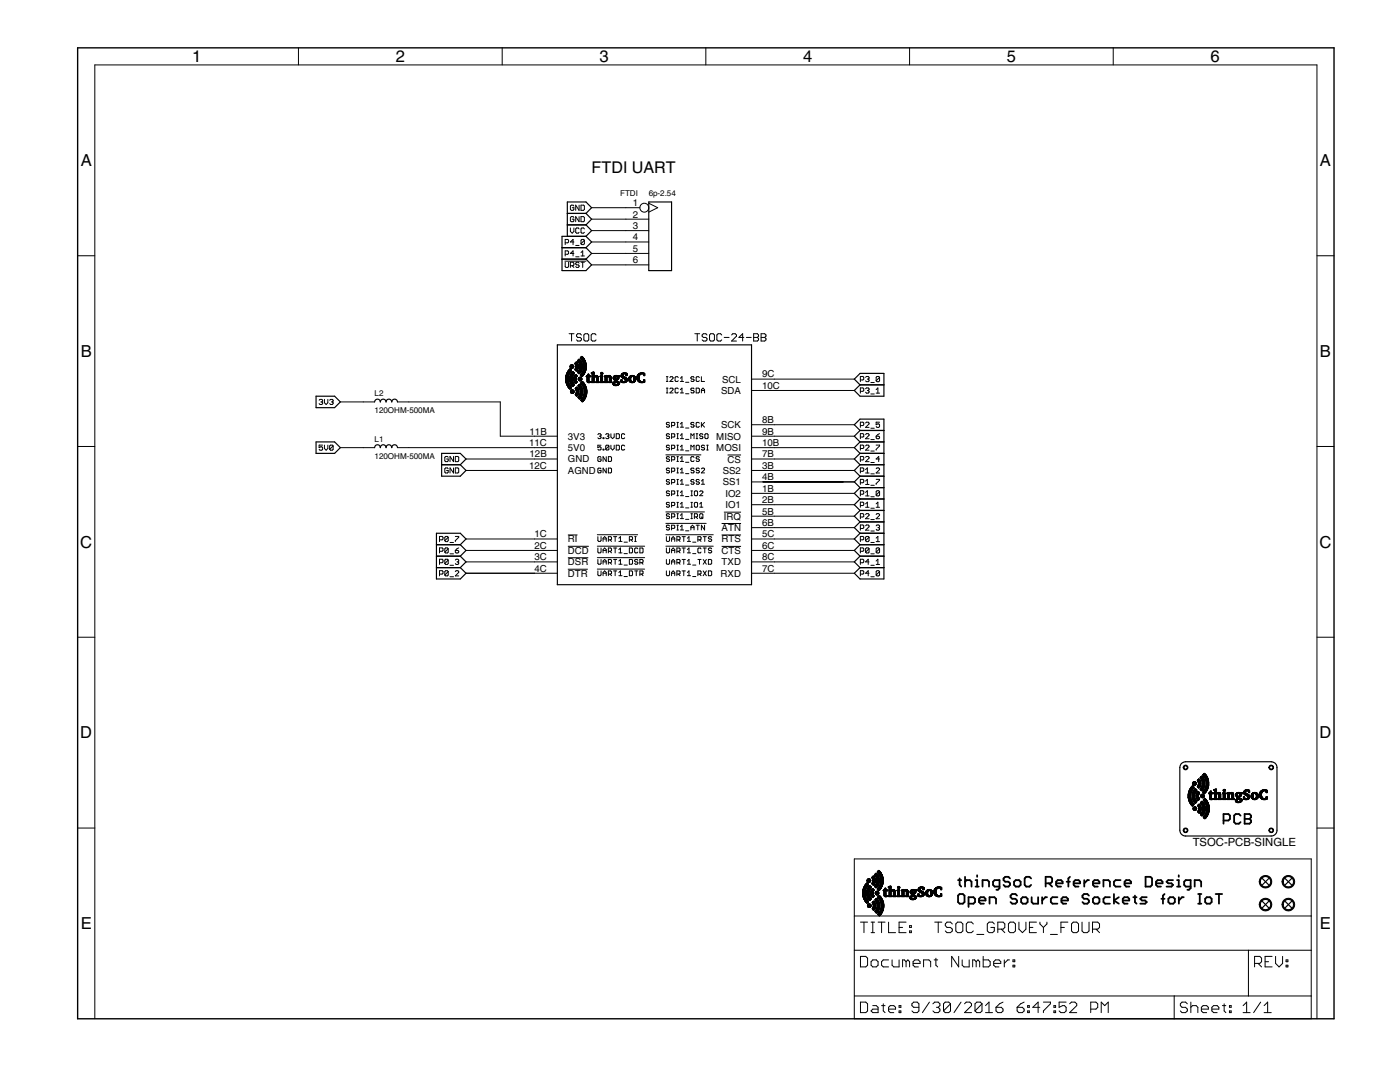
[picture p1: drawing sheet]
<svg xmlns="http://www.w3.org/2000/svg" width="279mm" height="216mm" viewBox="0 0 279 216" stroke-linecap="round" stroke-linejoin="round" font-family="sans-serif">
<defs><g id="words">
<g font-size="3.8">
<text x="38.3" y="12.4">1</text>
<text x="79" y="12.4">2</text>
<text x="119.6" y="12.4">3</text>
<text x="160.3" y="12.4">4</text>
<text x="200.9" y="12.4">5</text>
<text x="241.6" y="12.4">6</text>
<text x="16.1" y="33.2">A</text>
<text x="263.4" y="33.2">A</text>
<text x="16.1" y="71.2">B</text>
<text x="263.4" y="71.2">B</text>
<text x="16" y="109.3">C</text>
<text x="263.3" y="109.3">C</text>
<text x="16" y="147.4">D</text>
<text x="263.3" y="147.4">D</text>
<text x="16.1" y="185.4">E</text>
<text x="263.4" y="185.4">E</text>
</g>
<text font-size="3.7" x="118.1" y="34.6">FTDI UART</text>
<text font-size="2.6" x="238" y="168.8">TSOC-PCB-SINGLE</text>
<g font-size="2.2">
<text x="126.3" y="41.1">1</text>
<text x="126.3" y="43.4">2</text>
<text x="126.3" y="45.7">3</text>
<text x="126.3" y="48">4</text>
<text x="126.3" y="50.2">5</text>
<text x="126.3" y="52.5">6</text>
<text x="144.1" y="76.3">SCL</text>
<text x="152.1" y="77.6">10C</text>
<text x="152.1" y="75.3">9C</text>
<text x="143.9" y="78.6">SDA</text>
<text x="105.6" y="89">11C</text>
<text x="105.7" y="86.7">11B</text>
<text x="113.3" y="87.7">3V3</text>
<text x="143" y="87.7">MISO</text>
<text x="143.9" y="85.5">SCK</text>
<text x="152.1" y="89">10B</text>
<text x="152.1" y="86.7">9B</text>
<text x="152.1" y="84.4">8B</text>
<text x="105.6" y="93.6">12C</text>
<text x="105.7" y="91.3">12B</text>
<text x="113.3" y="92.3">GND</text>
<text x="113.3" y="94.6">AGND</text>
<text x="113.3" y="90">5V0</text>
<text x="143" y="90">MOSI</text>
<text x="144.2" y="94.6">SS2</text>
<text x="145.2" y="92.3">CS</text>
<text x="152.1" y="93.6">3B</text>
<text x="152.1" y="95.8">4B</text>
<text x="152.1" y="91.3">7B</text>
<text x="144.2" y="96.8">SS1</text>
<text x="144.8" y="99.1">IO2</text>
<text x="144.8" y="101.4">IO1</text>
<text x="152.1" y="98.1">1B</text>
<text x="152.1" y="100.4">2B</text>
<text x="106.7" y="107.2">1C</text>
<text x="144" y="106">ATN</text>
<text x="144.5" y="103.7">IRQ</text>
<text x="152.1" y="105">6B</text>
<text x="152.1" y="107.2">5C</text>
<text x="152.1" y="102.7">5B</text>
<text x="106.7" y="109.5">2C</text>
<text x="106.7" y="111.8">3C</text>
<text x="113.3" y="108.2">RI</text>
<text x="113.3" y="110.5">DCD</text>
<text x="113.3" y="112.8">DSR</text>
<text x="144" y="112.8">TXD</text>
<text x="144" y="108.2">RTS</text>
<text x="144" y="110.5">CTS</text>
<text x="152.1" y="111.8">8C</text>
<text x="152.1" y="109.5">6C</text>
<text x="106.7" y="114.1">4C</text>
<text x="113.3" y="115.1">DTR</text>
<text x="143.8" y="115.1">RXD</text>
<text x="152.1" y="114.1">7C</text>
</g>
<g font-size="1.9">
<text x="123.8" y="39.2">FTDI</text>
<text x="129.5" y="39.2">6p-2.54</text>
<text x="74.8" y="82.5">120OHM-500MA</text>
<text x="74.8" y="79.1">L2</text>
<text x="74.8" y="88.2">L1</text>
<text x="74.8" y="91.6">120OHM-500MA</text>
</g>
</g></defs>
<g fill="none" stroke="#000" stroke-width=".2">
<path d="M59.6 9.5v3.5M100.2 9.5v3.5M140.9 9.5v3.5M181.5 9.5v3.5M222.2 9.5v3.5M15.5 51h3.4M112.7 52.1h4.2M112.8 48.5h.5l.2-.2v-.4l-.2-.1h-.5v1M112.8 50.7h.5l.2-.1v-.4l-.2-.1h-.5v1M112.8 52.3v.9l.2 .2h.3l.2-.2v-.9M113.8 45.5v.7l.4 .3 .3-.3v-.7M113.8 53h.6l.1-.1v-.4l-.1-.2h-.6v1.1"/>
<path d="M114.2 53l.3 .4M114.5 41.1l-.1-.2h-.4l-.2 .2v.7l.2 .2h.4l.1-.2v-.4h-.3M114.5 43.4l-.1-.2h-.4l-.2 .2v.7l.2 .1h.4l.1-.1v-.4h-.3M114.5 48.3h-.7l.6-.5v1M114.5 50.6h-.7l.6-.5v1M114.9 49h.7M114.9 51.2h.7M115.6 40.9v1.1l-.7-1.1v1.1M115.6 43.2v1l-.7-1v1M115.6 45.7l-.2-.2h-.3l-.2 .2v.7l.2 .1h.3l.2-.1M115.6 52.5l-.2-.2h-.3l-.2 .4 .2 .2h.3l.2 .3-.2 .2h-.3l-.2-.2M116 43.2h.5l.1 .2v.7l-.1 .1h-.5z"/>
<path d="M116 40.9h.5l.1 .2v.7l-.1 .2h-.5zM116 52.3h.6M116 50.4l.3-.3v1M116 51.1h.6M116.3 52.3v1.1M116.6 45.7l-.1-.2h-.4l-.1 .2v.7l.1 .1h.4l.1-.1M116.6 47.9l-.1-.1h-.4l-.1 .1v.7M116.6 47.9v.7l-.1 .2h-.4l-.1-.2M116.6 47.9l-.6 .7M118.1 43.7h11.4M118.1 41.4h9.6M118.1 52.9h11.4"/>
<path d="M118.1 48.3h11.4M118.1 50.6h11.4M118.1 46h11.4M129.5 40.6l1.8 .8-1.8 .9M262.8 51h3.4M63.7 79.9l.2-.2h.3l.2 .2-.2 .3M64.7 79.7v.7l.4 .3 .3-.3v-.7M65.8 79.9l.2-.2h.3l.2 .2-.2 .3M113.6 66.6h1M114.1 66.6v1.5M116 66.8l-.2-.2h-.5l-.2 .2v.3l.2 .2h.5l.2 .3v.2l-.2 .3h-.5l-.2-.3M116.8 66.6h.5l.2 .2v1l-.2 .3h-.5l-.3-.3v-1z"/>
<path d="M119 66.8l-.3-.2h-.5l-.2 .2v1l.2 .3h.5l.3-.3M133 75.2h.3M133 76.1h.3M133 78.4h.3M133 77.4h.3M133.1 75.2v.9M133.1 77.4v1M133.7 75.3l.1-.1h.4l.1 .1-.6 .8h.6M133.7 77.6l.1-.2 .5 .2v.2l-.6 .6h.6M135.4 75.3l-.2-.1h-.3l-.2 .1v.7l.2 .1 .5-.1M135.4 77.6l-.2-.2-.5 .2v.6l.2 .2h.3l.2-.2M135.8 76.1h.6"/>
<path d="M135.8 75.5l.3-.3v.9M135.8 77.8l.3-.4v1M135.8 78.4h.6M136.8 76.3h.7M136.8 78.6h.7M138.5 77.6l-.1-.2-.5 .2 .1 .3h.4l.1 .2-.1 .3h-.4l-.1-.2M138.5 75.3l-.1-.1h-.4l-.1 .3 .1 .1h.4l.1 .4-.1 .1-.5-.1M138.7 66.6h.9M138.9 77.4h.5l.2 .2v.6l-.2 .2h-.5zM139.1 66.6v1.5M139.6 75.3l-.2-.1h-.3l-.2 .1v.7l.2 .1 .5-.1M140 75.2v.9h.6"/>
<path d="M140 77.9h.6M140 78.4v-.6l.3-.4 .3 .4v.6M141.1 66.8l-.2-.2h-.5l-.3 .2v.3l.3 .2h.5l.2 .3v.2l-.2 .3h-.5l-.3-.3M141.8 66.6h.5l.3 .2v1l-.3 .3h-.5l-.2-.3v-1zM144 66.8l-.2-.2h-.5l-.2 .2v1l.2 .3h.5l.2-.3M144.5 67.3h1M146 66.8l.2-.2h.5l.3 .2v.3l-1 1h1M148.4 67.3h-.9l.7-.7v1.5M148.9 67.3h1M150 75.6h20.5M150 77.9h20.5M150.4 66.6h.8l.2 .2v.3l-.2 .2 .2 .3v.2l-.2 .3h-.8z"/>
<path d="M150.4 67.3h.8M151.9 66.6h.7l.3 .2v.3l-.3 .2 .3 .3v.2l-.3 .3h-.7zM151.9 67.3h.7M171.7 75.8h.5l.2-.2v-.3l-.2-.2h-.5v1.1M171.7 78.1h.5l.2-.2v-.3l-.2-.2h-.5v1M172.7 75.3l.2-.2h.4l.1 .2-.1 .3M172.7 77.6l.2-.2h.4l.1 .2-.1 .3M173.1 75.6h.2M173.1 77.9h.2M173.3 75.6l.1 .2-.1 .4h-.4l-.2-.2M173.3 77.9l.1 .2-.1 .3h-.4l-.2-.1M173.8 76.3h.7"/>
<path d="M173.8 78.6h.7M174.9 78.4h.6M174.9 77.7l.3-.3v1M175.5 75.3v.7l-.1 .2h-.4l-.1-.2M175.5 75.3l-.1-.2h-.4l-.1 .2v.7M175.5 75.3l-.6 .7M15.5 89.1h3.4M64 80.2h.2M64.2 80.2l.2 .2-.2 .3h-.3l-.2-.2M64.4 88.8h-.7v.5l.3-.1 .4 .1v.4l-.2 .1h-.3l-.2-.1M64.7 88.8v.7l.4 .3 .3-.3v-.7M66.1 80.2h.2"/>
<path d="M66.3 80.2l.2 .2-.2 .3h-.3l-.2-.2M66.5 89l-.2-.2h-.3l-.2 .2v.7M66.5 89v.7l-.2 .1h-.3l-.2-.1M66.5 89l-.7 .7M67.9 80.2h6.9M67.9 89.3h6.9M79.3 80.2h20.5v6.8h11.4M79.3 89.3h31.9M89.5 91.2l-.2-.1h-.4l-.1 .1v.7l.1 .2h.4l.2-.2v-.3h-.4M89.5 93.5l-.2-.1h-.4l-.1 .1v.7l.1 .2h.4l.2-.2v-.3h-.4M90.5 91.1v1l-.7-1v1M90.5 93.4v1l-.7-1v1"/>
<path d="M90.9 91.1h.5l.1 .1v.7l-.1 .2h-.5zM90.9 93.4h.5l.1 .1v.7l-.1 .2h-.5zM93 91.6h18.2M93 93.9h18.2M119.3 86.7l.2-.1h.3l.2 .1-.2 .3M119.6 87h.2M119.8 87l.2 .2-.2 .3h-.3l-.2-.1M120 88.8h-.7v.5l.5-.1 .2 .1v.3l-.2 .2-.5-.2M120 91.3l-.2-.2-.5 .2v.6l.2 .2 .5-.2v-.3h-.4M120 93.6l-.2-.2-.5 .2v.6l.2 .2h.3l.2-.2v-.3h-.4M120.4 89.6h.1v.2h-.1zM120.4 87.4h.1v.1h-.1z"/>
<path d="M120.9 86.7l.1-.1h.4l.1 .1-.1 .3M121 91.1v1l-.6-1v1M121 93.4v1l-.6-1v1M121.2 87h.2M121.4 87l.1 .2-.1 .3h-.4l-.1-.1M121.4 91.1h.5l.1 .2v.6l-.1 .2h-.5zM121.4 93.4h.5l.1 .2v.6l-.1 .2h-.5zM121.5 89v.6l-.1 .2-.5-.2M121.5 89l-.1-.2h-.4l-.1 .2v.6M121.5 89l-.6 .6M121.9 86.6v.6l.4 .3 .3-.3v-.6M121.9 88.8v.7l.4 .3 .3-.3v-.7"/>
<path d="M123 88.8h.5l.1 .2v.6l-.1 .2h-.5zM123 86.6h.5l.1 .1v.7l-.1 .1h-.5zM124.7 89l-.2-.2h-.3l-.2 .2v.6l.2 .2 .5-.2M124.7 86.7l-.2-.1h-.3l-.2 .1v.7l.2 .1h.3l.2-.1M132.9 90.8h7M133.6 89l-.1-.2h-.4l-.1 .4 .1 .1h.4l.1 .3-.1 .2-.5-.2M133.6 91.3l-.1-.2-.5 .2 .1 .3h.4l.1 .2-.1 .3-.5-.2M133.6 93.6l-.5-.2-.1 .3 .5 .2 .1 .3-.1 .2h-.4l-.1-.2M133.6 86.7l-.1-.1h-.4l-.1 .3 .5 .1 .1 .4-.1 .1h-.4l-.1-.1M133.6 98.1l-.1-.1-.5 .1 .1 .3 .5 .2-.1 .3-.5-.1M133.6 95.8l-.1-.1h-.4l-.1 .3 .1 .2h.4l.1 .3-.1 .1-.5-.1M133.6 84.4l-.5-.1-.1 .3 .5 .2 .1 .3-.1 .1h-.4l-.1-.1"/>
<path d="M134 91.8h.5l.2-.5-.2-.2h-.5v1M134 94h.5l.2-.4-.2-.2h-.5v1M134 84.9h.5l.2-.5-.2-.1h-.5v.9M134 87.2h.5l.2-.2-.2-.4h-.5v.9M134 98.6h.5l.2-.5-.2-.1h-.5v.9M134 89.5h.5l.2-.2-.2-.5h-.5v1M134 96.3h.5l.2-.1-.2-.5h-.5v.9M135.1 89.8h.3M135.1 91.1h.3M135.1 98h.3M135.1 92.1h.3M135.1 88.8h.3"/>
<path d="M135.1 86.6h.3M135.1 87.5h.3M135.1 84.3h.3M135.1 85.2h.3M135.1 98.9h.3M135.1 93.4h.3M135.1 94.4h.3M135.1 95.7h.3M135.1 96.6h.3M135.2 84.3v.9M135.2 86.6v.9M135.2 88.8v1"/>
<path d="M135.2 91.1v1M135.2 93.4v1M135.2 95.7v.9M135.2 98v.9M135.8 89.8h.6M135.8 84.6l.3-.3v.9M135.8 86.9l.3-.3v.9M135.8 89.2l.3-.4v1M135.8 91.4l.3-.3v1M135.8 93.7l.3-.3v1M135.8 96l.3-.3v.9M135.8 98.3l.3-.3v.9"/>
<path d="M135.8 92.1h.6M135.8 87.5h.6M135.8 85.2h.6M135.8 98.9h.6M135.8 94.4h.6M135.8 96.6h.6M136.8 92.2h.7M136.8 90h.7M136.8 87.7h.7M136.8 85.4h.7M136.8 99.1h.7M136.8 94.5h.7"/>
<path d="M136.8 96.8h.7M137.9 98h.3M137.9 87.5v-.9l.3 .3 .3-.3v.9M137.9 89.8v-1l.3 .4 .3-.4v1M137.9 98.9h.3M138 98v.9M138.5 91.3l-.1-.2-.5 .2v.6l.1 .2 .5-.2M138.5 93.6l-.1-.2-.5 .2 .1 .3h.4l.1 .1-.1 .4h-.4l-.1-.2M138.5 95.8l-.1-.1h-.4l-.1 .3 .1 .2h.4l.1 .3-.1 .1-.5-.1M138.5 84.4l-.1-.1-.5 .1 .1 .4h.4l.1 .1-.1 .3h-.4l-.1-.1M138.6 98.1l.1-.1 .5 .1v.7l-.1 .1-.5-.1zM138.9 86.6h.4"/>
<path d="M138.9 87.5h.4M139.1 88.8h.3l.2 .2v.6l-.2 .2-.5-.2v-.6zM139.1 86.6v.9M139.6 91.3l-.2-.2-.5 .2 .2 .3h.3l.2 .2-.2 .3-.5-.2M139.6 93.6l-.2-.2-.5 .2 .2 .3h.3l.2 .1-.2 .4h-.3l-.2-.2M139.6 95.8l-.2-.1h-.3l-.2 .3 .2 .2h.3l.2 .3-.2 .1-.5-.1M139.6 84.4l-.2-.1-.5 .1v.7l.2 .1h.3l.2-.1M139.6 98.1l.2-.1 .5 .1v.2l-.7 .6h.7M140 84.3v.9M140 93.6l.1-.2 .5 .2v.1l-.6 .7h.6M140 96.6h.6M140 96l.3-.3v.9"/>
<path d="M140.1 84.8l.5 .4M140.3 86.7l-.2-.1h-.3l-.2 .3 .5 .1 .2 .4-.2 .1h-.3l-.2-.1M140.6 89l-.1-.2h-.4l-.1 .4 .1 .1h.4l.1 .3-.1 .2-.5-.2M140.6 84.3l-.6 .6M140.8 86.6h.4l.1 .1v.7l-.1 .1h-.4l-.1-.1v-.7zM141 89.8h.4M141 88.8h.4M141.2 88.8v1M145.2 90.8h2.7M150 91.6h20.5M150 93.9h20.5M150 87h20.5"/>
<path d="M150 98.4h20.5M150 96.2h20.5M150 89.3h20.5M150 84.8h20.5M171.7 89.5h.5l.2-.2v-.3l-.2-.2h-.5v1M171.7 91.8h.5l.2-.2v-.4l-.2-.1h-.5v1M171.7 94h.5l.2-.1v-.4l-.2-.1h-.5v1M171.7 84.9h.5l.2-.1v-.4l-.2-.2h-.5v1.1M171.7 87.2h.5l.2-.2v-.3l-.2-.2h-.5v1M171.7 96.3h.5l.2-.1v-.4l-.2-.1h-.5v1M171.7 98.6h.5l.2-.2v-.3l-.2-.2h-.5v1.1M172.7 89l.2-.2h.4l.1 .2v.2l-.7 .6h.7"/>
<path d="M172.7 91.2l.2-.1h.4l.1 .1v.2l-.7 .7h.7M172.7 94.4h.7M172.7 93.7l.4-.3v1M172.7 96l.4-.3v1M172.7 98.3l.4-.4v1.1M172.7 96.7h.7M172.7 84.4l.2-.2h.4l.1 .2v.2l-.7 .7h.7M172.7 86.7l.2-.2h.4l.1 .2v.2l-.7 .6h.7M172.7 99h.7M173.8 94.6h.7M173.8 96.8h.7M173.8 92.3h.7"/>
<path d="M173.8 85.4h.7M173.8 87.7h.7M173.8 90h.7M173.8 99.1h.7M174.9 88.8h.6l-.6 1M174.9 93.5l.1-.1h.4l.1 .1v.2l-.6 .7h.6M174.9 87h.5l.1 .4-.1 .1h-.4l-.1-.1zM174.9 95.7h.6l-.6 1M175.5 91.6h-.6l.5-.5v1M175.5 84.2h-.6v.6l.3-.2 .3 .2v.3l-.1 .2h-.4l-.1-.2M175.5 98.1v.7l-.1 .2h-.4l-.1-.2M175.5 98.1l-.1-.2h-.4l-.1 .2v.7"/>
<path d="M175.5 86.5l-.6 .5M175.5 98.1l-.6 .7M262.8 89.1h3.4M87.7 114.6h.5l.2-.2v-.4l-.2-.1h-.5v1M87.7 112.3h.5l.2-.2v-.3l-.2-.2h-.5v1M87.7 110h.5l.2-.2v-.3l-.2-.2h-.5v1M87.7 107.7h.5l.2-.2v-.3l-.2-.2h-.5v1.1M89.5 107.2l-.2-.2h-.4l-.1 .2v.7M89.5 109.5l-.2-.2h-.4l-.1 .2v.7M89.5 111.8l-.2-.2h-.4l-.1 .2v.7M89.5 114l-.2-.1h-.4l-.1 .1v.7M89.5 107.2v.7l-.2 .2h-.4l-.1-.2"/>
<path d="M89.5 109.5v.7l-.2 .1h-.4l-.1-.1M89.5 111.8v.7l-.2 .1h-.4l-.1-.1M89.5 114v.7l-.2 .2h-.4l-.1-.2M89.5 114l-.7 .7M89.5 111.8l-.7 .7M89.5 109.5l-.7 .7M89.5 107.2l-.7 .7M89.8 115.1h.7M89.8 112.8h.7M89.8 110.5h.7M89.8 108.2h.7M90.9 107h.6v.2l-.6 .7v.2"/>
<path d="M90.9 109.8h.5l.1 .4-.1 .1h-.4l-.1-.1zM90.9 111.8l.1-.2h.4l.1 .2-.1 .3M90.9 114l.1-.1h.4l.1 .1v.2l-.6 .7h.6M91.2 112.1h.2M91.4 112.1l.1 .2-.1 .3h-.4l-.1-.1M91.5 109.3l-.6 .5M93 114.4h18.2M93 112.1h18.2M93 109.8h18.2M93 107.5h18.2M113.3 106.7h2M113.3 109h4.2"/>
<path d="M113.3 111.3h4.1M113.3 113.6h4M119.2 106.7h8.1M119.2 113.6h9.5M119.2 109h9.5M119.2 111.3h9.5M119.3 111.6v.8l.2 .2 .5-.2v-.8M119.3 113.9v.8l.2 .2h.3l.2-.2v-.8M119.3 109.3v.9l.2 .1h.3l.2-.1v-.9M119.3 107.1v.8l.2 .1h.3l.2-.1v-.8M120.4 114.4h.6M120.4 112.1h.6"/>
<path d="M120.4 109.8h.6M120.4 107.5h.6M120.4 108v-.6l.3-.3 .3 .3v.6M120.4 110.3v-.6l.3-.4 .3 .4v.6M120.4 112.6v-.6l.3-.4 .3 .4v.6M120.4 114.9v-.7l.3-.3 .3 .3v.7M121.4 114.6h.5l.1-.2v-.3l-.1-.2h-.5v1M121.4 112.3h.5l.1-.2v-.3l-.1-.2h-.5v1M121.4 110h.5l.1-.2v-.3l-.1-.2h-.5v1M121.4 107.7h.5l.1-.2v-.3l-.1-.1h-.5v.9M121.7 107.7l.3 .3M121.7 110l.3 .3"/>
<path d="M121.7 112.3l.3 .3M121.7 114.6l.3 .3M122.4 111.6h.7M122.4 113.9h.7M122.4 109.3h.7M122.4 107.1h.7M122.8 107.1v.9M122.8 109.3v1M122.8 111.6v1M122.8 113.9v1M123.5 112.6h.6M123.5 114.9h.6"/>
<path d="M123.5 110.3h.6M123.5 108h.6M123.5 107.4l.3-.3v.9M123.5 109.7l.3-.4v1M123.5 112l.3-.4v1M123.5 114.2l.3-.3v1M124.5 115h.7M124.5 112.8h.7M124.5 110.5h.7M124.5 108.2h.7M125.6 111.6h.5l.1 .2v.6l-.1 .2h-.5zM125.6 107.7h.5l.1-.5-.1-.1h-.5v.9"/>
<path d="M125.6 113.9h.5l.1 .2v.6l-.1 .2h-.5zM125.6 109.3h.5l.1 .2v.7l-.1 .1h-.5zM125.9 107.7l.3 .3M126.7 113.9h.6M126.7 108h.3M126.7 107.1h.3M126.8 107.1v.9M127 113.9v1M127.3 111.8l-.2-.2h-.3l-.1 .4 .1 .1h.3l.2 .3-.2 .2-.4-.2M127.3 109.5l-.2-.2h-.3l-.1 .2v.7l.1 .1h.3l.2-.1M127.7 114.6h.5l.1-.5-.1-.2h-.5v1M127.7 112.3h.5l.1-.2-.1-.5h-.5v1"/>
<path d="M127.7 109.3h.5l.1 .2v.7l-.1 .1h-.5zM128 112.3l.3 .3M128 114.6l.3 .3M132.9 106.7h9.4M132.9 102.2h7.7M132.9 109h9.4M132.9 104.4h8M133 111.6v.8l.1 .2 .5-.2v-.8M133 107.1v.8l.1 .1h.4l.1-.1v-.8M133 109.3v.9l.1 .1h.4l.1-.1v-.9M133 113.9v.8l.1 .2h.4l.1-.2v-.8M133.6 104.9l-.1-.1-.5 .1 .1 .4 .5 .1-.1 .3-.5-.1"/>
<path d="M133.6 100.4l-.5-.2-.1 .4 .5 .1 .1 .3-.1 .2h-.4l-.1-.2M133.6 102.7l-.1-.2h-.4l-.1 .3 .1 .2h.4l.1 .3-.1 .2h-.4l-.1-.2M134 105.4h.5l.2-.5-.2-.1h-.5v.9M134 114.4h.7M134 112.1h.7M134 109.8h.7M134 100.9h.5l.2-.5-.2-.2h-.5v1M134 107.5h.7M134 114.9v-.7l.3-.3 .4 .3v.7M134 103.1h.5l.2-.1-.2-.5h-.5v1M134 108v-.6l.3-.3 .4 .3v.6M134 110.3v-.6l.3-.4 .4 .4v.6"/>
<path d="M134 112.6v-.6l.3-.4 .4 .4v.6M135.1 104.8h.3M135.1 105.7h.3M135.1 114.6h.5l.1-.2v-.3l-.1-.2h-.5v1M135.1 112.3h.5l.1-.2v-.3l-.1-.2h-.5v1M135.1 110h.5l.1-.2v-.3l-.1-.2h-.5v1M135.1 107.7h.5l.1-.2v-.3l-.1-.1h-.5v.9M135.1 100.2h.3M135.1 101.2h.3M135.1 102.5h.3M135.1 103.5h.3M135.2 100.2v1"/>
<path d="M135.2 102.5v1M135.2 104.8v.9M135.4 114.6l.3 .3M135.4 112.3l.3 .3M135.4 110l.3 .3M135.4 107.7l.3 .3M135.8 105.7h.6M135.8 100.6l.3-.4v1M135.8 102.8l.3-.3v1M135.8 105.1l.3-.3v.9M135.8 101.2h.6M135.8 103.5h.6"/>
<path d="M136.1 111.6h.7M136.1 113.9h.7M136.1 109.3h.7M136.1 107.1h.7M136.5 107.1v.9M136.5 109.3v1M136.5 111.6v1M136.5 113.9v1M136.8 101.3h.7M136.8 103.6h.7M136.8 105.9h.7M137.2 112.6h.6"/>
<path d="M137.2 114.9h.6M137.2 114.2l.3-.3v1M137.2 107.4l.3-.3v.9M137.2 109.7l.3-.4v1M137.2 112l.3-.4v1M137.2 110.3h.6M137.2 108h.6M137.9 105.3h.6M137.9 105.7v-.6l.3-.3 .3 .3v.6M137.9 100.2h.3M137.9 101.2h.3M137.9 102.5h.3"/>
<path d="M137.9 103.5h.3M138 100.2v1M138 102.5v1M138.2 115h.7M138.2 112.8h.7M138.2 110.5h.7M138.2 108.2h.7M138.6 100.4l.1-.2 .5 .2v.6l-.1 .2h-.4l-.1-.2zM138.6 103.1h.5l.1-.1-.1-.5h-.5v1M138.9 103.1l.3 .4M138.9 104.8h.7M139.3 104.8v.9"/>
<path d="M139.3 114.6h.5l.1-.5-.1-.2h-.5v1M139.3 111.6h.6M139.3 107.7h.5l.1-.5-.1-.1h-.5v.9M139.6 114.6l.3 .3M139.6 111.6v1M139.6 107.7l.3 .3M139.6 101.2h.7M139.6 100.6l.4-.4v1M139.8 102.5h.3l.2 .2v.6l-.2 .2h-.3l-.2-.2v-.6zM139.9 109.5l-.1-.2h-.4l-.1 .2v.7l.1 .1h.4l.1-.1M140 103.1l.3 .4M140.3 113.9l.7 1"/>
<path d="M140.3 111.6l.7 1M140.3 109.3h.7M140.3 107.1h.7M140.6 104.8v.9l-.6-.9v.9M140.7 107.1v.9M140.7 109.3v1M141 113.9l-.7 1M141 111.6l-.7 1M141.4 111.6h.5l.1 .2v.6l-.1 .2h-.5zM141.4 113.9h.5l.1 .2v.6l-.1 .2h-.5zM142 109.5l-.1-.2h-.4l-.1 .2 .1 .3h.4l.1 .2-.1 .3h-.4l-.1-.1M142 107.2l-.1-.1-.5 .1 .1 .3h.4l.1 .2-.1 .3h-.4l-.1-.1"/>
<path d="M144 104.5h3.9M144 106.7h3.9M144 109h3.9M144.5 102.2h3.4M150 105.3h20.5M150 114.4h20.5M150 112.1h20.5M150 109.8h20.5M150 107.5h20.5M150 100.7h20.5M150 103h20.5M171.7 103.2h.5l.2-.2v-.3l-.2-.2h-.5v1"/>
<path d="M171.7 100.9h.5l.2-.2v-.3l-.2-.2h-.5v1M171.7 105.5h.5l.2-.2v-.4l-.2-.1h-.5v1M171.7 107.7h.5l.2-.2v-.3l-.2-.2h-.5v1.1M171.7 110h.5l.2-.2v-.3l-.2-.2h-.5v1M171.7 112.3h.5l.2-.2v-.3l-.2-.2h-.5v1M171.7 114.6h.5l.2-.2v-.4l-.2-.1h-.5v1M172.7 100.5l.4-.3v1M172.7 102.7l.2-.2h.4l.1 .2v.1l-.7 .7h.7M172.7 104.9l.2-.1h.4l.1 .1v.2l-.7 .7h.7M172.7 101.2h.7M173.4 107.2v.7l-.1 .2h-.4l-.2-.2M173.4 109.5v.7l-.1 .1h-.4l-.2-.1"/>
<path d="M173.4 112.1h-.7l.6-.5v1M173.4 114.4h-.7l.6-.5v1M173.4 109.5l-.1-.2h-.4l-.2 .2v.7M173.4 107.2l-.1-.2h-.4l-.2 .2v.7M173.4 109.5l-.7 .7M173.4 107.2l-.7 .7M173.8 103.7h.7M173.8 106h.7M173.8 115.1h.7M173.8 112.8h.7M173.8 110.5h.7M173.8 108.2h.7"/>
<path d="M173.8 101.4h.7M174.9 102.7l.1-.2h.4l.1 .2v.1l-.6 .7h.6M174.9 104.9l.1-.1h.4l.1 .1-.1 .4M174.9 100.5l.3-.3v1M174.9 107.4l.3-.4v1.1M174.9 112l.3-.4v1M174.9 112.6h.6M174.9 108.1h.6M174.9 101.2h.6M175.2 105.3h.2M175.4 105.3l.1 .2-.1 .3h-.4l-.1-.2M175.5 109.5v.7l-.1 .1h-.4l-.1-.1"/>
<path d="M175.5 114v.7l-.1 .2h-.4l-.1-.2M175.5 109.5l-.1-.2h-.4l-.1 .2v.7M175.5 114l-.1-.1h-.4l-.1 .1v.7M175.5 114l-.6 .7M175.5 109.5l-.6 .7M15.5 127.1h3.4M262.8 127.1h3.4M15.5 165.2h3.4M170.5 171.4h91.2v31.9h-91.2zM262.8 165.2h3.4M170.5 189.6h91.2M170.5 198.7h91.2"/>
<path d="M170.5 182.8h91.2M171.7 190.8h1.1l.3 .4v1.4l-.3 .3h-1.1zM171.7 200h1.1l.3 .3v1.4l-.3 .4h-1.1zM171.7 184h1.4M172.4 184v2.1M173.8 184h.7M173.8 186.1h.7M174.2 191.5h.7l.3 .4v.7l-.3 .3h-.7l-.4-.3v-.7zM174.2 184v2.1M175.2 184h1.4M175.9 184v2.1M177.3 184v2.1h1.4"/>
<path d="M177.3 191.5h-1l-.4 .4v.7l.4 .3h1M178 191.5v1.1l.4 .3h1v-1.4M179.4 185.1h.7M180.8 184h-1.4v2.1h1.4M180.8 191.9l-.3-.4h-.4v1.4M180.8 191.9l.4-.4 .3 .4v1M180.8 191.9v1M181.5 185.8h.4v.3h-.4zM181.5 184.7h.4v.4h-.4zM182.2 192.2h1.4v-.3l-.3-.4h-.7l-.4 .4v.7l.4 .3h.7M184.3 192.9v-1.4h1.1l.3 .4v1M185.5 200l-1.4 2.1"/>
<path d="M186.4 191.5h.7M186.5 184h1.5M186.8 191.2v1.4l.3 .3M187.2 184v2.1M190.1 184.4l-.4-.4h-.7l-.3 .4v.3l.3 .4h.7l.4 .3v.4l-.4 .3h-.7l-.3-.3M191.1 184h.7l.4 .4v1.4l-.4 .3h-.7l-.3-.3v-1.4zM191.3 190.8v2.1l-1.4-2.1v2.1M191.8 200l-1.4 2.1M192 191.5v1.1l.4 .3h1v-1.4M194.2 184.4l-.3-.4h-.7l-.4 .4v1.4l.4 .3h.7l.3-.3M194.8 191.9l-.3-.4h-.4v1.4M194.8 191.9v1"/>
<path d="M194.8 191.9l.4-.4 .3 .4v1M194.9 186.5h1.4M196.2 190.8v2.1h1.1l.3-.3v-.7l-.3-.4h-1.1M198.3 192.2h1.4v-.3l-.3-.4h-.7l-.4 .4v.7l.4 .3h.7M198.4 184.4l-.3-.4h-.7l-.4 .4v1.4l.4 .3h.7l.3-.3v-.7h-.7M199.1 185.4h1.1l.3-.3v-.7l-.3-.4h-1.1v2.1M199.8 185.4l.7 .7M200.2 200l-.7 .3-.7 .7M200.4 191.5v1.4M201.5 191.5h-.4l-.7 .7M201.6 184h.7l.3 .4v1.4l-.3 .3h-.7l-.3-.3v-1.4zM202.2 192.6h.3v.3h-.3z"/>
<path d="M202.2 191.5h.3v.4h-.3zM203.3 184v1.4l.7 .7 .7-.7v-1.4M204.4 200l-.7 .3-.7 .7M205.4 185.1h.7M206.8 184h-1.4v2.1h1.4M207.5 184v.4l.7 .7M208.2 200h1.4v.3l-1.4 1.4v.4M208.2 185.1v1M208.9 184v.4l-.7 .7M209.6 186.5h1.4M211.7 185.1h.7M212.8 200h-1.4v1l.7-.3h.3l.4 .3v.7l-.4 .4h-.7l-.3-.4"/>
<path d="M213.1 184h-1.4v2.1M214.2 184h.7l.3 .4v1.4l-.3 .3h-.7l-.4-.3v-1.4zM215.9 184v1.8l.4 .3h.7l.3-.3v-1.8M218 185.4h1.1l.3-.3v-.7l-.3-.4h-1.1v2.1M218.7 185.4l.7 .7M234.3 198.7v4.6M237.7 200v2.1M249.2 189.6v9.1M250.4 192.2h1l.4-.3v-.7l-.4-.4h-1v2.1M251.1 192.2l.7 .7M251.6 200l-1.4 2.1M252.5 191.9h.7"/>
<path d="M253.9 190.8h-1.4v2.1h1.4M254.6 190.8v1.4l.7 .7 .7-.7v-1.4M256.7 192.6h.3v.3h-.3zM256.7 191.5h.3v.4h-.3zM18.9 203.3v-190.3h243.9v190.3M174.2 200.7h.7l.3 .3v1.1h-1l-.4-.4 .4-.3h1M175.9 200.7h.7M176.3 200.3v1.4l.3 .4M177.3 201.4h1.4v-.4l-.3-.3h-.7l-.4 .3v.7l.4 .4h.7M179.4 201.7h.4v.4h-.4zM179.4 200.7h.4v.3h-.4zM183.4 201h-1l-.4-.3v-.4l.4-.3h.6l.4 .3v1.4l-.4 .4h-.6l-.4-.4"/>
<path d="M186.2 200.3l.3-.3h.7l.4 .3v.4l-.4 .3M186.9 201h.3M187.2 201l.4 .4v.3l-.4 .4h-.7l-.3-.4M189.7 200.3v1.4l-.4 .4h-.7l-.3-.4M189.7 200.3l-.4-.3h-.7l-.3 .3v1.4M189.7 200.3l-1.4 1.4M192.5 200.3l.3-.3h.7l.4 .3v.4l-1.4 1.4h1.4M196 200.3v1.4l-.4 .4h-.7l-.3-.4M196 200.3l-.4-.3h-.7l-.3 .3v1.4M196 200.3l-1.4 1.4M196.7 202.1h1.4M196.7 200.7l.7-.7v2.1"/>
<path d="M198.8 201h1l.4 .4v.3l-.4 .4h-.7l-.3-.4zM203 201h1l.4 .4v.3l-.4 .4h-.7l-.3-.4zM205.1 201.7h.3v.4h-.3zM205.1 200.7h.3v.3h-.3zM207.5 201h-1.4l1.1-1v2.1M210.3 201.7h.4v.4h-.4zM210.3 200.7h.4v.3h-.4zM213.5 200.3l.3-.3h.7l.4 .3v.4l-1.4 1.4h1.4M217.7 201.4h1l.4-.4v-.7l-.4-.3h-1v2.1M219.8 202.1v-2.1l.7 .7 .7-.7v2.1M237 200.3l-.4-.3h-.7l-.3 .3v.4l.3 .3h.7l.4 .4v.3l-.4 .4h-.7l-.3-.4M237.7 201l.3-.3h.7l.4 .3v1.1"/>
<path d="M239.8 201.4h1.4v-.4l-.4-.3h-.7l-.3 .3v.7l.3 .4h.7M241.9 201.4h1.3v-.4l-.3-.3h-.7l-.3 .3v.7l.3 .4h.7M243.9 200.7h.7M244.3 200.3v1.4l.3 .4M245.4 201.7h.3v.4h-.3zM245.4 200.7h.3v.3h-.3zM248.1 202.1h1.4M248.1 200.7l.7-.7v2.1M252.3 202.1h1.4M252.3 200.7l.7-.7v2.1"/>
<circle cx="128.6" cy="41.4" r=".89"/>
</g>
<g fill="none" stroke="#000" stroke-width=".23">
<path d="M112.2 51.7h4.7M112.2 49.4h4.7M113.2 44.9h3.7M113.2 42.6h3.7M116.9 42.6l1.2 1.1-1.2 1.2M116.9 42.6l1.2-1.2-1.2-1.1h-3.7v6.9M116.9 44.9l1.2 1.1-1.2 1.2M116.9 47.2h-4.7v6.8h4.7l1.2-1.1-1.2-1.2M116.9 47.2l1.2 1.1-1.2 1.1M116.9 49.4l1.2 1.2-1.2 1.1M129.5 40.3h4.5v13.7h-4.5zM63.1 79.1h3.7l1.1 1.1-1.1 1.1h-3.7z"/>
<path d="M111.2 68.8h38.8v47.9h-38.8zM170.5 75.6l1.1-1.1h4.8v4.6h-4.8l-1.1-1.2 1.1-1.1zM171.6 76.8h4.8M63.1 88.2h3.7l1.1 1.1-1.1 1.2h-3.7zM74.8 80.2a.57 .57 0 0 1 .5-.6 .57 .57 0 0 1 .6 .6 .57 .57 0 0 1 .6-.6 .57 .57 0 0 1 .5 .6 .57 .57 0 0 1 .6-.6 .57 .57 0 0 1 .6 .6 .57 .57 0 0 1 .6-.6 .57 .57 0 0 1 .5 .6M74.8 89.3a.57 .57 0 0 1 .5-.6 .57 .57 0 0 1 .6 .6 .57 .57 0 0 1 .6-.6 .57 .57 0 0 1 .5 .6 .57 .57 0 0 1 .6-.6 .57 .57 0 0 1 .6 .6 .57 .57 0 0 1 .6-.6 .57 .57 0 0 1 .5 .6M88.1 90.5h3.8l1.1 1.1-1.1 1.1 1.1 1.2-1.1 1.1h-3.8zM88.1 92.7h3.8M171.6 90.5h4.8M171.6 88.2h4.8M171.6 92.7h4.8M171.6 95h4.8"/>
<path d="M171.6 92.7l-1.1 1.2 1.1 1.1M171.6 85.9l-1.1-1.1 1.1-1.2h4.8v31.9h-4.8l-1.1-1.1 1.1-1.1M171.6 95l-1.1 1.2 1.1 1.1M171.6 97.3h4.8M171.6 90.5l-1.1 1.1 1.1 1.1M171.6 85.9h4.8M171.6 85.9l-1.1 1.1 1.1 1.2M171.6 88.2l-1.1 1.1 1.1 1.2M171.6 97.3l-1.1 1.1 1.1 1.2M171.6 99.6h4.8M171.6 99.6l-1.1 1.1 1.1 1.2M87.1 113.3h4.8"/>
<path d="M87.1 111h4.8M87.1 108.7h4.8M91.9 108.7l1.1-1.2-1.1-1.1h-4.8v9.1h4.8l1.1-1.1-1.1-1.1M91.9 111l1.1 1.1-1.1 1.2M91.9 108.7l1.1 1.1-1.1 1.2M171.6 101.9l-1.1 1.1 1.1 1.1M171.6 101.9h4.8M171.6 104.1h4.8M171.6 104.1l-1.1 1.2 1.1 1.1M171.6 106.4h4.8M171.6 113.3h4.8M171.6 111l-1.1 1.1 1.1 1.2"/>
<path d="M171.6 111h4.8M171.6 108.7l-1.1 1.1 1.1 1.2M171.6 108.7h4.8M171.6 106.4l-1.1 1.1 1.1 1.2M235.7 152.4l.9-.4h17.1l.7 .3 .3 .4 .1 .4v12.6l-.2 .7-.4 .3-.5 .1h-17.1l-.7-.2-.3-.4-.1-.5v-12.6zM251.9 175.3l1.3 1.3M251.9 179.8l1.3 1.4M253.2 175.3l-1.3 1.3M253.2 179.8l-1.3 1.4M256.4 179.8l1.4 1.4M256.4 175.3l1.4 1.3M257.8 175.3l-1.4 1.3"/>
<path d="M257.8 179.8l-1.4 1.4"/>
</g>
<path d="M15.5 9.5h250.7v193.8h-250.7z" fill="none" stroke="#000" stroke-width=".28"/>
<g fill="#000" stroke="#000" stroke-width=".2">
<path d="M236.3 152.8a.47 .47 0 0 1 .7 .1 .47 .47 0 0 1-.3 .7 .47 .47 0 0 1-.6-.5h.2a.34 .34 0 0 1 .5-.2 .34 .34 0 0 1 .1 .5 .34 .34 0 0 1-.6-.1l-.2-.2z" fill-rule="evenodd"/>
<path d="M253.4 152.8a.47 .47 0 0 1 .7 .1 .47 .47 0 0 1-.3 .7 .47 .47 0 0 1-.6-.5h.2a.33 .33 0 0 1 .4-.3 .33 .33 0 0 1 .2 .5 .33 .33 0 0 1-.6 0l-.2-.2z" fill-rule="evenodd"/>
<path d="M236.3 165.3a.47 .47 0 0 1 .7 .2 .47 .47 0 0 1-.3 .6 .47 .47 0 0 1-.6-.4h.2a.34 .34 0 0 1 .5-.3 .34 .34 0 0 1 .1 .6 .34 .34 0 0 1-.6-.2l-.2-.1z" fill-rule="evenodd"/>
<path d="M251.7 175a1.25 1.25 0 0 1 1.9 .3 1.25 1.25 0 0 1-.7 1.8 1.25 1.25 0 0 1-1.6-1.2h.2a1.03 1.03 0 0 1 1.6-.8 1.03 1.03 0 0 1 .1 1.7 1.03 1.03 0 0 1-1.6-.6l-.1-.3h-.2z" fill-rule="evenodd"/>
<path d="M253.4 165.3a.47 .47 0 0 1 .7 .2 .47 .47 0 0 1-.3 .6 .47 .47 0 0 1-.6-.4h.2a.33 .33 0 0 1 .4-.4 .33 .33 0 0 1 .2 .6 .33 .33 0 0 1-.6-.1l-.2-.1z" fill-rule="evenodd"/>
<path d="M256.2 175a1.26 1.26 0 0 1 2 .3 1.26 1.26 0 0 1-.8 1.9 1.26 1.26 0 0 1-1.5-1.3h.2a1.02 1.02 0 0 1 1.4-.9 1.02 1.02 0 0 1 .3 1.7 1.02 1.02 0 0 1-1.7-.5v-.3h-.2z" fill-rule="evenodd"/>
<path d="M251.7 179.6a1.25 1.25 0 0 1 1.9 .2 1.25 1.25 0 0 1-.7 1.9 1.25 1.25 0 0 1-1.6-1.2h.2a1.03 1.03 0 0 1 1.6-.9 1.03 1.03 0 0 1 .1 1.8 1.03 1.03 0 0 1-1.6-.6l-.1-.3h-.2z" fill-rule="evenodd"/>
<path d="M256.2 179.6a1.26 1.26 0 0 1 2 .3 1.26 1.26 0 0 1-.8 1.8 1.26 1.26 0 0 1-1.5-1.2h.2a1.02 1.02 0 0 1 1.4-1 1.02 1.02 0 0 1 .3 1.7 1.02 1.02 0 0 1-1.7-.4v-.3h-.2z" fill-rule="evenodd"/>
</g>
<g fill="none" stroke="#000" stroke-width=".36">
<path d="M191.2 175.6h.6M191.5 175.3v1.3l.3 .3M191.5 178.4h.7l.3 .3v1.3l-.3 .3h-.7l-.3-.3v-1.3zM192.6 175.9l.3-.3h.6l.4 .3v1M192.6 175v1.9M194.7 175.6h.3v1.3M194.7 176.9h.6M195 174.6v.4M195.4 179.7h1.3v-.4l-.3-.3h-.7l-.3 .3v.7l.3 .3h.7M196.1 176.9v-1.3h1l.3 .3v1M199.5 176.9h-1l-.3-.3v-.7l.3-.3h1v1.6l-.3 .3h-.4M201.6 175.3l-.3-.3h-.7l-.3 .3v.3l.3 .3h.7l.3 .4v.3l-.3 .3h-.7l-.3-.3"/>
<path d="M202.4 175.9l.3-.3h.6l.4 .3v.7l-.4 .3h-.6l-.3-.3zM203 178.7l-.4-.3h-.6l-.3 .3v.3l.3 .3h.6l.4 .4v.3l-.4 .3h-.6l-.3-.3M203.8 179.3l.3-.3h.6l.4 .3v.7l-.4 .3h-.6l-.3-.3zM205.8 175.3l-.4-.3h-.6l-.3 .3v1.3l.3 .3h.6l.4-.3M205.9 179v1l.3 .3h1v-1.3M208 179v1.3M208.7 176.3h1l.3-.4v-.6l-.3-.3h-1v1.9M209 179h-.4l-.6 .7M209.3 176.3l.7 .6M210.8 176.3h1.3v-.4l-.3-.3h-.7l-.3 .3v.7l.3 .3h.7M211 179h-.9l-.4 .3v.7l.4 .3h.9M211.8 179.7h1.3v-.4l-.3-.3h-.6l-.4 .3v.7l.4 .3h.6"/>
<path d="M212.9 175.9h.6M213.5 175l-.3 .3v1.6M214.3 176.3h1.3v-.4l-.4-.3h-.6l-.3 .3v.7l.3 .3h.6M216.4 175.6v1.3M217.3 178.7l-.3-.3h-.7l-.3 .3v.3l.3 .3h.7l.3 .4v.3l-.3 .3h-.7l-.3-.3M217.3 175.6h-.3l-.6 .7M218.1 176.3h1.3v-.4l-.3-.3h-.7l-.3 .3v.7l.3 .3h.7M218.4 179h.7l.3 .3v.7l-.3 .3h-.7l-.3-.3v-.7zM220.2 176.9v-1.3h1l.3 .3v1M221.5 179h-.9l-.4 .3v.7l.4 .3h.9M222.3 178.4v1.9M223.3 179l-1 .7 1 .6"/>
<path d="M223.6 175.6h-.9l-.4 .3v.7l.4 .3h.9M224.1 179.7h1.3v-.4l-.4-.3h-.6l-.3 .3v.7l.3 .3h.6M224.4 176.3h1.3v-.4l-.3-.3h-.7l-.3 .3v.7l.3 .3h.7M226.2 179h.6M226.5 178.7v1.3l.3 .3M228.6 175h1l.3 .3v1.3l-.3 .3h-1zM228.9 179h-1l-.3 .3 .3 .4h.6l.4 .3-.4 .3h-.9M230.7 176.3h1.3v-.4l-.3-.3h-.7l-.3 .3v.7l.3 .3h.7M231.8 179.3h.6M232.4 178.4l-.3 .3v1.6M233.2 179.3l.3-.3h.6l.4 .3v.7l-.4 .3h-.6l-.3-.3zM234.1 175.6h-.9l-.4 .3 .4 .4h.6l.3 .3-.3 .3h-1"/>
<path d="M234.9 175.6h.3v1.3M234.9 176.9h.7M235.2 174.6v.4M235.3 179v1.3M236.2 179h-.3l-.6 .7M237.6 176.9h-1l-.3-.3v-.7l.3-.3h1v1.6l-.3 .3h-.3M238.4 176.9v-1.3h1l.3 .3v1M239.1 178.4h.7M239.4 178.4v1.9M240.5 179.3l.3-.3h.7l.3 .3v.7l-.3 .3h-.7l-.3-.3zM242.6 178.4h1.3M243.3 178.4v1.9"/>
<path d="M244.2 163.7h1l.3-.3v-.6l-.3-.4h-1v2M247.6 162.8l-.4-.4h-.6l-.3 .4v1.2l.3 .4h.6l.4-.4M248.4 162.4h1l.3 .4v.3l-.3 .3 .3 .3v.3l-.3 .4h-1zM248.4 163.4h1M193.3 180.3h1l.3-.3v-.7l-.3-.3h-1v2M197.5 180.3v-1.3h1l.3 .3v1M239.1 180.3h.7"/>
</g>
<g fill="#000" stroke="#000" stroke-width=".2">
<path d="M112.9 76h.5zM112.9 75.9l.5 .1zM112.9 75.9h.5zM112.9 75.4h.5zM112.9 75.3l.5 .1zM112.9 75.8l.5 .1zM112.9 75.8h.5zM112.9 75.7l.5 .1zM112.9 75.7h.5zM112.9 75.6l.5 .1zM112.9 75.6h.5zM112.9 75.5l.5 .1z"/>
<path d="M112.9 75.5h.5zM112.9 75.4l.5 .1zM112.9 76.2h.5zM112.9 76.1l.5 .1zM112.9 76.1h.5zM112.9 76l.5 .1zM112.9 75.3h.5zM112.9 75.2l.5 .1zM112.9 75.2h.5zM112.9 75.1h.5zM112.9 75l.5 .1zM112.9 76.3h.6z"/>
<path d="M112.9 76.2l.6 .1zM112.9 75.1l.5 .1zM112.9 75h.6zM112.9 74.9l.6 .1zM113 76.2l.4 .1zM113 75l.4 .1zM113 74.9l.5 .1zM113 76.3l.5 .1zM113 76.3h.5zM113 74.9h.5zM113 76.5h.5zM113 76.4l.5 .1z"/>
<path d="M113 76.4h.5zM113 74.8l.5 .1zM113 74.8h.5zM113 76.5l.5 .1zM113 74.7l.5 .1zM113 74.7h.5zM113.1 76.6h.5zM113.1 74.7h.5zM113.1 74.6l.5 .1zM113.1 76.6l.5 .1zM113.1 74.6h.5zM113.1 76.7h.5z"/>
<path d="M113.1 74.5l.5 .1zM113.1 76.8h.6zM113.1 76.7l.6 .1zM113.1 74.5h.6zM113.1 76.8l.6 .1zM113.1 76.7l.5 .1zM113.1 74.5h.5zM113.1 74.4l.6 .1zM113.2 76.8l.5 .1zM113.2 74.4h.5zM113.2 76.9h.5zM113.2 74.3l.5 .1z"/>
<path d="M113.2 74.3h.5zM113.2 76.9l.6 .1zM113.2 74.3h.6zM113.2 77h.6zM113.2 74.2l.6 .1zM113.3 77h.5zM113.3 74.2l.5 .1zM113.3 74.2h.6zM113.3 77.1h.5zM113.3 77l.5 .1zM113.3 74.2h.5zM113.3 77.1l.6 .1z"/>
<path d="M113.3 77.1h.6zM113.3 74.1l.6 .1zM113.3 77.2h.7zM113.3 74.1h.6zM113.3 74l.7 .1zM113.3 77.2h.6zM113.4 77.2h.6zM113.4 74l.6 .1zM113.4 77.2l.6 .1zM113.4 74h.6zM113.4 77.3h.6zM113.4 77.3h.7z"/>
<path d="M113.4 73.9l.7 .1zM113.5 77.3l.5 .1zM113.5 73.9h.5zM113.5 77.4h.5zM113.5 77.4l.5 .1zM113.5 73.8l.5 .1zM113.6 77.5h.3zM113.6 73.8h.4zM113.6 73.7l.4 .1zM113.6 73.7l.3 .1zM113.6 77.5l.3 .1zM113.6 73.7h.3z"/>
<path d="M113.7 77.6h.1zM113.7 73.7h.2zM113.7 75.9h.5zM113.7 75.8l.5 .1zM113.7 75.8h.5zM113.7 75.7l.5 .1zM113.7 75.7h.5zM113.7 75.6l.5 .1zM113.7 75.6h.5zM113.7 75.5l.5 .1zM113.7 75.5h.5zM113.7 75.4l.5 .1z"/>
<path d="M113.7 75.4h.5zM113.7 75.3l.5 .1zM113.7 73.6l.2 .1zM113.7 76l.5 .1zM113.7 76h.5zM113.7 75.9l.5 .1zM113.7 75.3h.5zM113.7 75.2l.5 .1zM113.7 75.2h.5zM113.7 73.6l.1 .1zM113.7 76.1h.5zM113.7 75.1l.5 .1z"/>
<path d="M113.7 76.2h.6zM113.7 76.1l.6 .1zM113.7 75.1h.6zM113.7 73.1l.8 .1zM113.8 76.2l.5 .1zM113.8 76.2h.5zM113.8 75l.5 .1zM113.8 73.2l.7 .1zM113.8 73.2h.7zM113.8 73l.7 .1zM113.8 76.3l.5 .1zM113.8 76.3h.5z"/>
<path d="M113.8 75h.5zM113.8 73.3h.7zM113.8 73.1h.7zM113.8 73h.7zM113.8 76.4h.6zM113.8 74.9l.5 .1zM113.8 74.9h.5zM113.8 74.8l.6 .1zM113.8 73.3l.6 .1zM113.8 73.3h.6zM113.8 72.9l.6 .1zM113.8 78.1l.8 .1z"/>
<path d="M113.9 78.2h.7zM113.9 78.1l.7 .1zM113.9 78.1h.7zM113.9 76.4l.5 .1zM113.9 76.4h.5zM113.9 74.8l.5 .1zM113.9 74.8h.5zM113.9 73.3l.5 .1zM113.9 72.9l.5 .1zM113.9 72.9h.5zM113.9 78.3h.7zM113.9 78.2l.7 .1z"/>
<path d="M113.9 78l.7 .1zM113.9 78h.7zM113.9 76.5h.5zM113.9 73.4h.5zM113.9 78.3l.6 .1zM113.9 77.9l.6 .1zM113.9 76.5l.5 .1zM113.9 74.7l.5 .1zM113.9 74.7h.5zM113.9 72.8l.5 .1zM113.9 76.6h.6zM113.9 74.7h.6z"/>
<path d="M113.9 74.6l.6 .1zM113.9 78.4h.6zM113.9 77.9h.6zM113.9 76.6l.6 .1zM113.9 74.6h.6zM113.9 72.8l.4 .1zM114 78.4h.5zM114 77.9h.5zM114 76.6l.6 .1zM114 74.6h.6zM114 78.4h.4zM114 77.9h.4z"/>
<path d="M114 76.7h.6zM114 74.5l.6 .1zM114 73.4l.3 .1zM114 72.8h.3zM114 76.7l.6 .1zM114 74.5h.6zM114 78.4l.4 .1zM114 77.8l.4 .1zM114 76.8h.6zM114 72.8h.2zM114.1 78.4l.3 .1zM114.1 77.8l.3 .1z"/>
<path d="M114.1 76.8l.5 .1zM114.1 76.8h.5zM114.1 74.4l.5 .1zM114.1 76.9h.5zM114.1 74.4h.5zM114.1 78.5h.2zM114.1 77.8h.2zM114.1 76.9h.4zM114.1 74.3l.5 .1zM114.1 74.3h.4zM114.2 76.9l.3 .1zM114.2 74.3l.3 .1z"/>
<path d="M114.2 74.3h.3zM114.2 77h.2zM114.2 74.3h.2zM114.2 74.2l.2 .1zM114.3 77l.1 .1zM114.3 74.2h.1zM114.5 75.6l.4 .1zM114.5 75.6h.4zM114.5 75.5l.4 .1zM114.5 75.8h.5zM114.5 75.7l.5 .1zM114.5 75.7h.5z"/>
<path d="M114.5 75.6l.5 .1zM114.5 75.6h.5zM114.5 75.5l.5 .1zM114.5 75.5h.5zM114.5 75.9l.5 .1zM114.5 75.9h.5zM114.5 75.8l.5 .1zM114.5 75.4l.5 .1zM114.5 75.4h.5zM114.5 75.3l.5 .1zM114.5 76h.5zM114.5 75.3h.5z"/>
<path d="M114.5 75.2l.5 .1zM114.6 76.1h.5zM114.6 76l.5 .1zM114.6 75.2h.5zM114.6 75.1l.5 .1zM114.6 76.1l.5 .1zM114.6 75.1h.5zM114.6 76.2h.6zM114.6 75.1h.6zM114.6 76.2l.6 .1zM114.6 75l.6 .1zM114.7 76.3h.4z"/>
<path d="M114.7 76.2l.5 .1zM114.7 75h.5zM114.7 74.9l.4 .1zM114.7 74.9h.4zM114.7 76.3l.4 .1zM114.7 73.7l.6 .1zM114.7 73.7h.6zM114.7 72.5l.6 .1zM114.7 72.5h.6zM114.7 74.8l.4 .1zM114.7 73.7l.5 .1zM114.7 72.5h.5z"/>
<path d="M114.7 76.4h.3zM114.7 72.6h.6zM114.8 76.4l.2 .1zM114.8 76.4h.2zM114.8 74.8l.2 .1zM114.8 74.8h.2zM114.8 73.8h.4zM114.8 73.6l.5 .1zM114.8 72.6h.5zM114.8 72.5h.4zM114.8 77.5l.5 .1zM114.8 73.8l.5 .1z"/>
<path d="M114.8 73.6h.5zM114.8 72.6l.5 .1zM114.8 72.4l.5 .1zM114.8 78.8h.5zM114.8 78.7l.6 .1zM114.8 78.7h.6zM114.8 77.6h.6zM114.8 77.5h.5zM114.8 76.5h.1zM114.8 73.8l.4 .1zM114.8 72.7h.5zM114.8 72.4l.4 .1z"/>
<path d="M114.8 74.7l.2 .1zM114.8 73.9h.4zM114.8 73.5l.5 .1zM114.8 72.4h.4zM114.9 78.8h.4zM114.9 78.7h.5zM114.9 78.6l.5 .1zM114.9 77.6l.5 .1zM114.9 77.6h.5zM114.9 77.4l.4 .1zM114.9 73.9h.3zM114.9 73.5l.5 .1z"/>
<path d="M114.9 73.5h.5zM114.9 72.7l.5 .1zM114.9 72.4h.3zM114.9 78.8l.4 .1zM114.9 78.6h.5zM114.9 77.7h.5zM114.9 73.4l.5 .1zM114.9 72.8h.5zM114.9 78.9h.4zM114.9 77.4h.4zM114.9 73.9l.2 .1zM114.9 73.9h.2z"/>
<path d="M114.9 73.4h.5zM114.9 72.8l.5 .1zM114.9 72.3l.2 .1zM114.9 78.5l.5 .1zM114.9 77.7l.5 .1zM114.9 73.3h.5zM114.9 73h.5zM114.9 72.3h.2zM114.9 78.9l.3 .1zM114.9 78.5h.5zM114.9 77.8h.5zM114.9 77.3l.3 .1z"/>
<path d="M114.9 74h.2zM114.9 73.3l.5 .1zM114.9 72.9l.5 .1zM114.9 72.9h.5zM115 78.9l.2 .1zM115 78.4l.5 .1zM115 77.8l.5 .1zM115 77.3l.2 .1zM115 74h.1zM115 73.2l.4 .1zM115 73.2h.4zM115 73.1l.4 .1z"/>
<path d="M115 73.1h.4zM115 73l.4 .1zM115 73h.4zM115 72.2l.1 .1zM115 79h.2zM115 78.4h.5zM115 78.3l.5 .1zM115 78.2l.5 .1zM115 78l.5 .1zM115 78h.5zM115 77.9l.5 .1zM115 77.9h.5z"/>
<path d="M115 77.3h.2zM115 79h.1zM115 78.3h.5zM115 78.2h.5zM115 78.1l.5 .1zM115 78.1h.5zM115.3 74.3h.5zM115.3 74.3h.6zM115.3 74.2l.6 .1zM115.3 72h.6zM115.3 71.9l.5 .1zM115.3 74.3l.5 .1z"/>
<path d="M115.3 72l.6 .1zM115.3 71.9h.5zM115.3 74.2h.6zM115.3 72.1h.6zM115.4 79.3l.5 .1zM115.4 79.3h.6zM115.4 79.2l.6 .1zM115.4 77l.6 .1zM115.4 77h.6zM115.4 76.9l.5 .1zM115.4 74.4h.4zM115.4 74.2h.5z"/>
<path d="M115.4 72.1h.5zM115.4 71.9h.4zM115.4 71.8l.4 .1zM115.4 74.4l.4 .1zM115.4 74.1l.5 .1zM115.4 72.1l.5 .1zM115.4 79.4h.5zM115.4 79.2h.6zM115.4 77.1h.6zM115.4 76.9h.5zM115.4 75.7h.7zM115.4 75.6l.7 .1z"/>
<path d="M115.4 75.6l.8 .1zM115.4 75.6h.8zM115.4 75.6h.7zM115.4 75.5l.7 .1zM115.4 74.4l.3 .1zM115.4 74.1l.6 .1zM115.4 71.8h.3zM115.4 75.8h.7zM115.4 75.7l.7 .1zM115.4 75.5h.7zM115.4 74.1h.6zM115.4 72.2h.6z"/>
<path d="M115.4 72.1l.6 .1zM115.4 77.1l.6 .1zM115.4 75.4l.7 .1zM115.4 74.5h.3zM115.4 74l.6 .1zM115.5 79.4l.3 .1zM115.5 76.8l.3 .1zM115.5 75.8l.6 .1zM115.5 75.8h.6zM115.5 75.4h.6zM115.5 74.5h.2zM115.5 74h.5z"/>
<path d="M115.5 72.2l.5 .1zM115.5 71.8h.2zM115.5 79.5h.3zM115.5 79.1l.5 .1zM115.5 79.1h.5zM115.5 77.1l.5 .1zM115.5 75.4h.5zM115.5 72.3h.5zM115.5 71.7l.2 .1zM115.5 79.1h.6zM115.5 77.2h.6zM115.5 76.8h.3z"/>
<path d="M115.5 74.5l.1 .1zM115.5 71.7h.1zM115.5 79l.6 .1zM115.5 77.2l.6 .1zM115.5 75.9h.5zM115.5 75.3l.5 .1zM115.5 73.9l.5 .1zM115.5 79.5l.3 .1zM115.5 79h.6zM115.5 76.7l.3 .1zM115.5 73.9l.6 .1zM115.5 73.9h.6z"/>
<path d="M115.5 72.3l.6 .1zM115.6 79.5l.1 .1zM115.6 79l.5 .1zM115.6 79h.5zM115.6 77.2l.5 .1zM115.6 76.7l.1 .1zM115.6 75.3l.4 .1zM115.6 73.9h.5zM115.6 73.8l.5 .1zM115.6 72.4l.5 .1zM115.6 72.4h.5zM115.6 79.6h.1z"/>
<path d="M115.6 77.3h.5zM115.6 76.7h.1zM115.6 75.9l.4 .1zM115.6 73.8h.5zM115.6 72.5h.5zM115.6 78.9l.5 .1zM115.6 77.3l.5 .1zM115.6 73.7l.5 .1zM115.6 73.7h.5zM115.6 72.5l.5 .1zM115.6 78.9h.5zM115.6 77.4h.5z"/>
<path d="M115.6 75.3h.3zM115.7 78.9h.5zM115.7 78.8l.5 .1zM115.7 77.4l.5 .1zM115.7 77.4h.5zM115.7 73.7h.5zM115.7 73.6l.5 .1zM115.7 72.6l.5 .1zM115.7 72.6h.5zM115.7 78.8h.5zM115.7 77.5h.5zM115.7 76h.2z"/>
<path d="M115.7 75.2l.1 .1zM115.7 73.6h.4zM115.7 73.6h.5zM115.7 72.7h.5zM115.7 72.6l.4 .1zM115.7 78.7l.5 .1zM115.7 77.5l.5 .1zM115.7 73.5l.5 .1zM115.7 73.5h.5zM115.7 73.4l.5 .1zM115.7 72.8h.5zM115.7 72.7l.5 .1z"/>
<path d="M115.7 78.7h.5zM115.7 77.6h.5zM115.7 73.4h.5zM115.7 73.3l.5 .1zM115.7 72.9l.5 .1zM115.7 72.9h.5zM115.7 72.8l.5 .1zM115.7 78.6l.5 .1zM115.7 77.6l.5 .1zM115.7 73.3h.5zM115.7 73.2l.5 .1zM115.7 73.2h.5z"/>
<path d="M115.7 73.1l.5 .1zM115.7 73.1h.5zM115.7 73l.5 .1zM115.7 73h.5zM115.8 78.6h.4zM115.8 78.5l.5 .1zM115.8 78.5h.5zM115.8 77.7l.5 .1zM115.8 77.7h.5zM115.8 77.7h.4zM115.8 78.5h.4zM115.8 78.4l.4 .1z"/>
<path d="M115.8 78.4h.4zM115.8 78.4h.5zM115.8 77.9h.5zM115.8 77.8l.5 .1zM115.8 77.8l.4 .1zM115.8 77.8h.4zM115.8 78.3l.5 .1zM115.8 78.3h.5zM115.8 78.2l.5 .1zM115.8 78.2h.5zM115.8 78.1l.5 .1zM115.8 78.1h.5z"/>
<path d="M115.8 78l.5 .1zM115.8 78h.5zM115.8 77.9l.5 .1zM115.8 74.8l.6 .1zM115.8 74.8l.7 .1zM115.8 74.8h.7zM115.8 71.5h.7zM115.8 71.4l.7 .1zM115.8 71.4h.7zM115.8 71.4h.6zM115.8 74.9h.6zM115.8 71.3l.6 .1z"/>
<path d="M115.9 74.9l.5 .1zM115.9 74.8h.6zM115.9 71.3l.5 .1zM115.9 71.5l.6 .1zM115.9 71.5h.6zM115.9 71.3h.5zM115.9 79.9h.6zM115.9 76.4l.6 .1zM115.9 75h.4zM115.9 74.7l.6 .1zM115.9 74.7h.6zM115.9 71.3h.4z"/>
<path d="M115.9 79.8l.7 .1zM115.9 76.5h.7zM115.9 76.4l.7 .1zM115.9 76.4h.6zM115.9 74.7h.7zM115.9 71.6h.7zM115.9 71.2l.4 .1zM116 79.9h.5zM116 79.8h.6zM116 76.5h.6zM116 76.3l.5 .1zM116 75l.3 .1z"/>
<path d="M116 71.6h.6zM116 71.2l.3 .1zM116 79.9l.5 .1zM116 76.5l.6 .1zM116 74.6l.6 .1zM116 71.6l.6 .1zM116 79.7l.6 .1zM116 76.6h.6zM116 76.3h.5zM116 75l.2 .1zM116 71.2h.2zM116 80h.4z"/>
<path d="M116 79.7h.6zM116 76.3h.4zM116 75.1h.2zM116 74.6h.6zM116 79.7h.7zM116 76.6h.7zM116 74.5l.6 .1zM116 71.7h.6zM116.1 79.7h.6zM116.1 76.6h.5zM116.1 76.2l.3 .1zM116.1 75.1h.1z"/>
<path d="M116.1 74.5h.5zM116.1 71.7l.5 .1zM116.1 71.1l.1 .1zM116.1 79.6l.6 .1zM116.1 76.6l.6 .1zM116.1 74.5l.5 .1zM116.1 71.8h.6zM116.1 79.6h.6zM116.1 76.7h.6zM116.1 71.8h.5zM116.1 76.2h.2zM116.1 74.5h.6z"/>
<path d="M116.1 74.4l.6 .1zM116.1 79.5l.6 .1zM116.1 76.7l.6 .1zM116.1 74.4h.6zM116.1 71.8l.6 .1zM116.2 79.5l.6 .1zM116.2 79.5h.6zM116.2 76.8h.6zM116.2 76.1l.1 .1zM116.2 74.4h.5zM116.2 74.3l.5 .1zM116.2 71.9h.5z"/>
<path d="M116.2 76.7l.5 .1zM116.2 74.3h.5zM116.2 71.9l.5 .1zM116.2 71.9l.6 .1zM116.2 79.4l.6 .1zM116.2 76.8l.6 .1zM116.2 74.3h.6zM116.2 72h.6zM116.2 79.4h.6zM116.2 76.9h.6zM116.2 74.2l.6 .1zM116.2 72l.6 .1z"/>
<path d="M116.3 79.4h.5zM116.3 76.9h.5zM116.3 74.2l.5 .1zM116.3 74.2h.5zM116.3 72.1h.5zM116.3 79.3l.5 .1zM116.3 76.9l.5 .1zM116.3 74.1l.5 .1zM116.3 72.1l.5 .1zM116.3 79.3h.6zM116.3 77h.6zM116.3 76.9l.6 .1z"/>
<path d="M116.3 74.1h.5zM116.3 72.2h.6zM116.3 79.2l.6 .1zM116.3 74l.5 .1zM116.3 72.2l.5 .1zM116.3 72.2h.5zM116.4 79.2l.5 .1zM116.4 79.2h.5zM116.4 77.1h.5zM116.4 77l.5 .1zM116.4 74h.5zM116.4 72.3h.5z"/>
<path d="M116.4 72.2l.5 .1zM116.4 79.1h.5zM116.4 77.2h.5zM116.4 73.9l.5 .1zM116.4 73.9h.5zM116.4 72.4h.5zM116.4 72.3l.5 .1zM116.4 79.1l.5 .1zM116.4 79.1h.6zM116.4 79l.6 .1zM116.4 77.2l.6 .1zM116.4 77.1l.5 .1z"/>
<path d="M116.4 73.8l.5 .1zM116.4 73.8h.5zM116.4 73.7l.5 .1zM116.4 72.5h.5zM116.4 72.4l.5 .1zM116.4 79h.6zM116.4 73.7h.5zM116.4 72.5l.5 .1zM116.5 79l.5 .1zM116.5 77.3h.5zM116.5 77.2l.5 .1zM116.5 73.7h.5z"/>
<path d="M116.5 73.6l.5 .1zM116.5 73.6h.5zM116.5 72.7h.5zM116.5 72.6l.5 .1zM116.5 72.6h.5zM116.5 79h.5zM116.5 78.9l.5 .1zM116.5 77.4h.5zM116.5 77.3l.5 .1zM116.5 73.5h.5zM116.5 73.4l.5 .1zM116.5 73.4h.5z"/>
<path d="M116.5 72.9h.5zM116.5 72.8l.5 .1zM116.5 78.9h.5zM116.5 78.8l.5 .1zM116.5 77.4l.5 .1zM116.5 73.5l.5 .1zM116.5 72.8h.5zM116.5 72.7l.5 .1zM116.5 78.8h.5zM116.5 77.5h.5zM116.5 73.3l.5 .1zM116.5 73.3h.5z"/>
<path d="M116.5 73.2l.5 .1zM116.5 73.2h.5zM116.5 73.1l.5 .1zM116.5 73.1h.5zM116.5 73l.5 .1zM116.5 73h.5zM116.5 72.9l.5 .1zM116.5 78.8h.6zM116.5 78.7l.6 .1zM116.5 78.7h.6zM116.5 77.5l.6 .1zM116.5 77.5h.6z"/>
<path d="M116.6 78.7h.5zM116.6 78.6l.5 .1zM116.6 77.6l.5 .1zM116.6 77.6h.5zM116.6 78.6h.5zM116.6 78.5l.5 .1zM116.6 78.5h.5zM116.6 78.4l.5 .1zM116.6 77.8l.5 .1zM116.6 77.8h.5zM116.6 77.7l.5 .1zM116.6 77.7h.5z"/>
<path d="M116.6 78.4h.5zM116.6 78.3l.5 .1zM116.6 78.3h.5zM116.6 78.2l.5 .1zM116.6 78.2h.5zM116.6 78.1l.5 .1zM116.6 78.1h.5zM116.6 78l.5 .1zM116.6 78h.5zM116.6 77.9l.5 .1zM116.6 77.9h.5zM117 75.1l.9 .1z"/>
<path d="M117 75.1h.9zM117 75l.9 .1zM117.1 75l.8 .1zM117.1 75h.4zM117.2 76l.3 .1zM117.2 76.1l.7 .1zM117.2 76.1l.4 .1zM117.2 76.1h.4zM117.2 76h.3zM117.2 75.9l.3 .1zM117.2 75.9h.3zM117.2 75.8l.3 .1z"/>
<path d="M117.2 75.8h.3zM117.2 75.7l.3 .1zM117.2 75.7h.3zM117.2 75.6l.3 .1zM117.2 75.6h.3zM117.2 75.5l.3 .1zM117.2 75.5h.3zM117.2 75.4l.3 .1zM117.2 75.4h.3zM117.2 75.3l.3 .1zM117.2 75.3h.3zM117.2 75.2l.3 .1z"/>
<path d="M117.2 75.2h.3zM117.2 74.9l.3 .1zM117.2 76.2h.7zM117.2 76.2l.7 .1zM117.2 74.9h.3zM117.2 76.3h.7zM117.3 74.8l.2 .1zM117.3 74.8h.2zM117.3 76.3h.5zM117.3 74.7l.2 .1zM117.3 74.7h.2zM117.3 74.6l.2 .1z"/>
<path d="M117.4 76.3l.2 .1zM118 74.5h.6zM118 74.4l.6 .1zM118 74.4h.6zM118 76.3h.7zM118 76.2l.7 .1zM118 76.2h.7zM118 74.3l.6 .1zM118.1 74.3l.4 .1zM118.2 76.2h.4zM118.2 74.3h.4zM118.2 76.1l.3 .1z"/>
<path d="M118.2 76.1h.3zM118.2 76l.3 .1zM118.2 76h.3zM118.2 75.9l.3 .1zM118.2 75.9h.3zM118.2 75.8l.3 .1zM118.2 75.8h.3zM118.2 75.7l.3 .1zM118.2 75.7h.3zM118.2 75.6l.3 .1zM118.2 75.6h.3zM118.2 75.5l.3 .1z"/>
<path d="M118.2 75.5h.3zM118.2 75.4l.3 .1zM118.2 75.4h.3zM118.2 75.3l.3 .1zM118.2 75.3h.3zM118.2 75.2l.3 .1zM118.2 75.2h.3zM118.2 75.2h.4zM118.2 75.2h.5zM118.2 75.1l1.1 .1zM118.2 75.1h1.1zM118.2 75.1h.3z"/>
<path d="M118.2 75l.3 .1zM118.2 75h.3zM118.2 74.9l.3 .1zM118.2 74.9h.3zM118.2 74.8l.3 .1zM118.2 74.8h.3zM118.2 74.7l.3 .1zM118.2 74.7h.3zM118.2 74.6l.3 .1zM118.2 74.6h.3zM118.2 74.5l.3 .1zM118.2 74.5h.3z"/>
<path d="M118.2 75.1l1.2 .1zM118.2 74.3h.3zM118.3 74.3h.2zM118.4 74.2l.2 .1zM118.6 75.1h.7zM118.6 75l.7 .1zM118.7 75l.6 .1zM118.7 75h.5zM118.8 75h.4zM118.9 74.9l.3 .1zM118.9 76.3h.7zM118.9 76.2l.7 .1z"/>
<path d="M118.9 76.2h.7zM118.9 75.2h.5zM118.9 74.9l.2 .1zM119 75.2h.4zM119 75.2l.4 .1zM119 76.2h.4zM119 75.3l.4 .1zM119 75.3h.4zM119 76.1l.4 .1zM119 76.1h.4zM119 76l.4 .1zM119 76h.4z"/>
<path d="M119 75.9l.4 .1zM119 75.9h.4zM119 75.8l.4 .1zM119 75.8h.4zM119 75.7l.4 .1zM119 75.7h.4zM119 75.6l.4 .1zM119 75.6h.4zM119 75.5l.4 .1zM119 75.5h.4zM119 75.4l.4 .1zM119 75.4h.4z"/>
<path d="M119.7 76.2h.7zM119.7 76.3h.8zM119.7 76.2l.8 .1zM119.7 75.1l.5 .1zM119.7 75.1h.5zM119.8 75l.4 .1zM119.9 75l.3 .1zM119.9 76.2h.4zM119.9 74.5l.4 .1zM119.9 74.5h.4zM119.9 74.4l.4 .1zM119.9 76.1l.3 .1z"/>
<path d="M119.9 76.1h.3zM119.9 76l.3 .1zM119.9 76h.3zM119.9 75.9l.3 .1zM119.9 75.9h.3zM119.9 75.8l.3 .1zM119.9 75.8h.3zM119.9 75.7l.3 .1zM119.9 75.7h.3zM119.9 75.6l.3 .1zM119.9 75.6h.3zM119.9 75.5l.3 .1z"/>
<path d="M119.9 75.5h.3zM119.9 75.4l.3 .1zM119.9 75.4h.3zM119.9 75.3l.3 .1zM119.9 75.3h.3zM119.9 75.2l.3 .1zM119.9 75.2h.3zM119.9 74.6h.4zM119.9 74.4h.4zM119.9 75h.4zM119.9 74.6l.4 .1zM120 74.6l.2 .1z"/>
<path d="M120 74.3l.2 .1zM120 75h.2zM120 74.7h.2zM120 74.3h.2zM120.1 74.9l.1 .1zM120.6 75.1l1.3 .1zM120.6 75.1h1.3zM120.6 76.3h.7zM120.6 76.2l.7 .1zM120.6 76.2h.7zM120.6 75.1h.5zM120.6 75l.5 .1z"/>
<path d="M120.7 75l.4 .1zM120.8 76.2h.3zM120.8 75h.3zM120.8 76.1l.3 .1zM120.8 76.1h.3zM120.8 76l.3 .1zM120.8 76h.3zM120.8 75.9l.3 .1zM120.8 75.9h.3zM120.8 75.8l.3 .1zM120.8 75.8h.3zM120.8 75.7l.3 .1z"/>
<path d="M120.8 75.7h.3zM120.8 75.6l.3 .1zM120.8 75.6h.3zM120.8 75.5l.3 .1zM120.8 75.5h.3zM120.8 75.4l.3 .1zM120.8 75.4h.3zM120.8 75.3l.3 .1zM120.8 75.3h.3zM120.8 75.2l.3 .1zM120.8 75.2h.3zM120.8 75.2h.4z"/>
<path d="M120.9 74.9l.2 .1zM121.2 75.1h.7zM121.2 75l.7 .1zM121.3 75l.6 .1zM121.3 75h.5zM121.4 74.9l.4 .1zM121.5 76.3h.6zM121.5 76.2l.6 .1zM121.5 76.2h.7zM121.5 75.2h.4zM121.5 74.9l.2 .1zM121.6 75.2h.3z"/>
<path d="M121.6 75.3l.4 .1zM121.6 75.3h.4zM121.6 75.2l.4 .1zM121.6 76.2h.4zM121.6 76.1l.4 .1zM121.6 76.1h.4zM121.6 76l.4 .1zM121.6 76h.4zM121.6 75.9l.4 .1zM121.6 75.9h.4zM121.6 75.8l.4 .1zM121.6 75.8h.4z"/>
<path d="M121.6 75.7l.4 .1zM121.6 75.7h.4zM121.6 75.6l.4 .1zM121.6 75.6h.4zM121.6 75.5l.4 .1zM121.6 75.5h.4zM121.6 75.4l.4 .1zM121.6 75.4h.4zM122.3 76.6l.4 .1zM122.3 76.6h.4zM122.3 76.5l.4 .1zM122.3 76.5h.4z"/>
<path d="M122.3 76.7h.5zM122.3 76.7h.4zM122.3 76.4l.4 .1zM122.3 76.4h.4zM122.4 76.7l.4 .1zM122.4 76.4h.3zM122.4 75.5h.3zM122.4 75.4l.3 .1zM122.4 75.4h.3zM122.4 75.3l.3 .1zM122.4 76.8h.5zM122.4 76.3l.3 .1z"/>
<path d="M122.4 75.5l.4 .1zM122.4 75.5h.4zM122.4 75.2l.4 .1zM122.4 75.6h.4zM122.4 75.3h.3zM122.4 75.2l.3 .1zM122.4 75.2h.4zM122.4 76.8l1 .1zM122.4 76.8h1zM122.4 75.6l.4 .1zM122.4 76.3h.3zM122.4 75.1l.4 .1z"/>
<path d="M122.4 75.1h.4zM122.5 76.3h.3zM122.5 75.7h.4zM122.5 75.1l.3 .1zM122.5 75.1h.4zM122.5 76.8l.8 .1zM122.5 76.9h.8zM122.5 76.3h1.1zM122.5 75.7l.9 .1zM122.6 76.9h.6zM122.6 75.7l.7 .1zM122.6 75l1.2 .1z"/>
<path d="M122.6 76.2h.9zM122.6 76.1l.8 .1zM122.6 76.1h.7zM122.6 76.1h.6zM122.6 76.1h.5zM122.6 76l.3 .1zM122.6 75.8h.7zM122.6 76.2l1 .1zM122.6 76h.3zM122.6 76h.2zM122.6 75.9l.2 .1zM122.6 75h.7z"/>
<path d="M122.6 75.9h.3zM122.7 75.9l.1 .1zM122.7 75h.6zM122.7 75.9h.2zM122.7 75.8l.2 .1zM122.7 75.8l.4 .1zM122.7 75.8h.5zM122.7 76.9l.4 .1zM122.7 74.9l.5 .1zM122.8 74.9l.3 .1zM122.9 76.3h.7zM123 76.3h.6z"/>
<path d="M123 75.7h.4zM123 75.1h.8zM123.1 75.7h.3zM123.1 76.8h.4zM123.1 75.6l.3 .1zM123.1 75.1l.7 .1zM123.1 75.1h.7zM123.1 76.3l.5 .1zM123.1 75.6h.3zM123.1 75.6h.4zM123.1 75.2h.4zM123.1 75.5l.4 .1z"/>
<path d="M123.1 75.5h.4zM123.1 75.2l.4 .1zM123.2 76.7l.3 .1zM123.2 76.3l.4 .1zM123.2 75.5h.3zM123.2 75.4l.3 .1zM123.2 75.4h.3zM123.2 75.3l.3 .1zM123.2 75.3h.3zM123.2 75.2l.3 .1zM123.2 76.4h.4zM123.2 76.7h.3z"/>
<path d="M123.2 76.7h.4zM123.3 76.6l.3 .1zM123.3 76.6h.3zM123.3 76.4l.4 .1zM123.3 76.4h.4zM123.3 76.5l.3 .1zM123.3 76.5l.4 .1zM123.3 76.5h.4zM123.9 76.2h1.1zM123.9 76.1l.4 .1zM123.9 76.1l.3 .1zM123.9 76.2l1 .1z"/>
<path d="M123.9 76.1h.3zM123.9 76l.3 .1zM123.9 76h.3zM123.9 75.9l.3 .1zM123.9 75.9h.3zM123.9 75.9h.2zM123.9 75.8l.2 .1zM123.9 75.8h.2zM124 75h.4zM124 74.9l.3 .1zM124 74.9h.3zM124 74.8l.3 .1z"/>
<path d="M124 76.3h.9zM124 75l.4 .1zM124 74.9l.4 .1zM124 74.8h.4zM124 75.1h.5zM124 75.1h.4zM124 74.8h.3zM124 75.2h.6zM124 75.1l.6 .1zM124 75.1l.5 .1zM124 74.7l.4 .1zM124 76.3h.8z"/>
<path d="M124 75.2h.7zM124 74.7h.4zM124.1 75.2l.6 .1zM124.1 75.2h.6zM124.1 74.6l.3 .1zM124.1 75.2l.7 .1zM124.1 74.6l.4 .1zM124.1 75.3h.7zM124.1 74.6h.4zM124.1 74.6h.5zM124.1 75.3l.8 .1zM124.1 76.3h.6z"/>
<path d="M124.1 74.5l1.1 .1zM124.2 75.3l.7 .1zM124.2 75.4h.7zM124.2 74.5l1 .1zM124.2 74.5h1zM124.2 74.5h.9zM124.2 75.4h.8zM124.3 74.5h.8zM124.3 76.3l.3 .1zM124.3 75.4l.8 .1zM124.3 74.4l.7 .1zM124.4 75.5h.7z"/>
<path d="M124.4 74.4l.5 .1zM124.5 74.4h.3zM124.5 75.5l.6 .1zM124.5 75.5l.7 .1zM124.6 76.1l.4 .1zM124.6 75.6h.5zM124.6 75.6h.6zM124.7 76.1l.4 .1zM124.7 75.6l.5 .1zM124.7 76.1h.4zM124.7 75.7h.5zM124.7 75.7l.5 .1z"/>
<path d="M124.8 76l.3 .1zM124.8 76h.4zM124.8 75.8h.4zM124.8 75.7l.4 .1zM124.8 74.6h.4zM124.8 75.9l.4 .1zM124.8 75.9h.4zM124.8 75.8l.4 .1zM124.9 74.6l.3 .1zM124.9 74.6l.2 .1zM124.9 74.8h.3zM124.9 74.7l.3 .1z"/>
<path d="M124.9 74.7h.3zM124.9 74.9l.2 .1zM124.9 74.9h.2zM124.9 74.8l.2 .1zM124.9 74.8h.2zM125.5 75.8h.4zM125.5 75.7l.4 .1zM125.5 75.7h.4zM125.5 75.6l.4 .1zM125.5 75.6h.4zM125.5 75.5l.4 .1zM125.5 75.5h.4z"/>
<path d="M125.5 75.8l.4 .1zM125.5 75.4l.4 .1zM125.5 75.4h.4zM125.5 75.9l.4 .1zM125.5 75.9h.4zM125.5 75.3l.4 .1zM125.5 76h.4zM125.5 75.3h.4zM125.6 76l.3 .1zM125.6 75.2l.3 .1zM125.6 76.1h.4zM125.6 76l.4 .1z"/>
<path d="M125.6 75.2h.4zM125.6 75.2h.3zM125.6 75.1l.4 .1zM125.6 76.1l.4 .1zM125.7 76.1l.3 .1zM125.7 75.1h.3zM125.7 76.2h.4zM125.7 75.1h.4zM125.7 76.2h.9zM125.7 75.1h.9zM125.8 76.2l.8 .1zM125.8 75l.8 .1z"/>
<path d="M125.8 76.3h.7zM125.8 75h.8zM125.9 76.3h.6zM125.9 75h.6zM125.9 76.3h.5zM126 74.9l.4 .1zM126 76.3l.3 .1zM126 74.9l.3 .1zM126.2 76.2h.5zM126.2 75.1h.5zM126.3 75.1h.4zM126.3 76.1l.4 .1z"/>
<path d="M126.3 75.1l.4 .1zM126.3 76.1h.4zM126.4 76.1h.4zM126.4 75.2h.4zM126.4 76l.4 .1zM126.4 76h.4zM126.4 75.2l.4 .1zM126.4 75.9l.4 .1zM126.4 75.3l.4 .1zM126.4 75.3h.4zM126.5 75.9h.4zM126.5 75.8l.4 .1z"/>
<path d="M126.5 75.8h.4zM126.5 75.4l.4 .1zM126.5 75.4h.4zM126.5 75.7l.4 .1zM126.5 75.7h.4zM126.5 75.6l.4 .1zM126.5 75.6h.4zM126.5 75.5l.4 .1zM126.5 75.5h.4zM127.1 75.5h.4zM127.1 75.4l.4 .1zM127.1 75.4h.4z"/>
<path d="M127.1 75.3l.4 .1zM127.1 75.3h.4zM127.1 75.2l.4 .1zM127.1 75.2h.4zM127.1 75.6l.5 .1zM127.1 75.6h.5zM127.1 75.5l.5 .1zM127.1 75.2h.5zM127.1 75.1l.5 .1zM127.1 75.1h.5zM127.1 75.7h.5zM127.1 75.5l.4 .1z"/>
<path d="M127.1 75l.5 .1zM127.2 75.8h.4zM127.2 75.7l.4 .1zM127.2 75.6l.4 .1zM127.2 75.1h.4zM127.2 75h.4zM127.2 75l.4 .1zM127.2 74.9l.4 .1zM127.2 75.8l.4 .1zM127.2 74.9h.4zM127.3 75.9h.4zM127.3 74.8l.3 .1z"/>
<path d="M127.3 74.8l.4 .1zM127.3 75.9l.4 .1zM127.3 74.8h.4zM127.3 76h.4zM127.3 74.7l.4 .1zM127.3 76l.5 .1zM127.3 74.7l.5 .1zM127.4 76l.4 .1zM127.4 74.7h.4zM127.4 76.1h.5zM127.4 76.1h.4zM127.4 74.6l.4 .1z"/>
<path d="M127.4 74.6l.5 .1zM127.4 76.1l.6 .1zM127.5 74.6h.4zM127.5 76.1l.5 .1zM127.5 74.6h.5zM127.5 76.2h1.2zM127.5 74.5l1.2 .1zM127.6 76.2h1.1zM127.6 74.5l1.1 .1zM127.6 76.2l1.1 .1zM127.6 74.5h1.1zM127.7 76.3h.9z"/>
<path d="M127.7 74.5h.9zM127.7 76.3h.8zM127.7 74.4l.8 .1zM127.8 76.3h.6zM127.8 74.4l.6 .1zM127.9 76.3l.4 .1zM127.9 74.4h.4zM128.2 74.6h.5zM128.3 76.1l.4 .1zM128.3 74.6h.4zM128.4 76.1l.3 .1zM128.4 76.1h.3z"/>
<path d="M128.4 74.6l.3 .1zM128.4 76l.3 .1zM128.4 76h.3zM128.4 74.7l.3 .1zM128.4 74.7h.3zM128.4 75.9l.3 .1zM128.4 75.9h.3zM128.4 74.8l.3 .1zM128.4 74.8h.3zM128.5 75.8l.2 .1zM128.5 75.8h.2zM128.5 74.9l.2 .1z"/>
<path d="M128.5 74.9h.2zM116.1 80l.3 .1zM116.1 80.1h.3zM116.1 80.1h.2zM116.1 80.1l.2 .1zM116.2 80.1l.1 .1zM237.1 159.2h.5zM237.1 159.1l.5 .1zM237.1 159.1h.5zM237.1 158.5l.5 .1zM237.1 159l.5 .1zM237.1 159h.5z"/>
<path d="M237.1 158.9l.5 .1zM237.1 158.9h.5zM237.1 158.8l.5 .1zM237.1 158.8h.5zM237.1 158.7l.5 .1zM237.1 158.7h.5zM237.1 158.6l.5 .1zM237.1 158.6h.5zM237.2 159.3h.4zM237.2 159.2l.4 .1zM237.2 159.2h.4zM237.2 158.5h.4z"/>
<path d="M237.2 158.4l.4 .1zM237.2 158.4h.4zM237.2 159.4h.5zM237.2 159.3l.5 .1zM237.2 158.3l.4 .1zM237.2 158.3h.5zM237.2 158.2l.5 .1zM237.2 159.5h.5zM237.2 159.4l.5 .1zM237.2 158.2h.5zM237.2 158.1l.5 .1zM237.2 159.6h.5z"/>
<path d="M237.2 159.5l.5 .1zM237.2 158.1h.5zM237.2 159.7h.5zM237.2 159.6l.5 .1zM237.2 158l.5 .1zM237.2 158h.5zM237.3 159.7l.5 .1zM237.3 159.7h.5zM237.3 157.9l.5 .1zM237.3 157.9h.5zM237.3 159.8h.5zM237.3 157.8l.5 .1z"/>
<path d="M237.3 159.8l.5 .1zM237.3 159.9h.5zM237.3 157.8h.5zM237.3 160h.6zM237.3 159.9l.6 .1zM237.3 157.7l.5 .1zM237.3 157.7h.6zM237.3 157.6l.6 .1zM237.4 160h.5zM237.4 159.9l.5 .1zM237.4 157.7l.5 .1zM237.4 157.6l.5 .1z"/>
<path d="M237.4 157.6h.5zM237.4 157.5l.6 .1zM237.4 157.5h.6zM237.5 157.5h.5zM237.5 157.4l.5 .1zM237.5 157.4h.6zM237.5 157.3l.6 .1zM237.6 157.3h.5zM237.6 157.3h.6zM237.6 157.2l.6 .1zM237.6 157.2h.6zM237.6 157.2h.7z"/>
<path d="M237.7 157.1l.6 .1zM237.7 157.1h.6zM237.7 157l.6 .1zM237.8 157h.4zM237.8 156.9l.4 .1zM237.8 156.9l.3 .1zM237.9 156.9h.2zM237.9 159.1h.5zM237.9 159l.5 .1zM237.9 158.6h.5zM237.9 158.5l.5 .1zM237.9 156.8l.2 .1z"/>
<path d="M237.9 159.2l.5 .1zM237.9 159.2h.5zM237.9 159h.5zM237.9 158.9l.5 .1zM237.9 158.9h.5zM237.9 158.8l.5 .1zM237.9 158.8h.5zM237.9 158.7l.5 .1zM237.9 158.7h.5zM237.9 158.6l.5 .1zM237.9 158.5h.5zM237.9 158.4l.5 .1z"/>
<path d="M238 159.3h.5zM238 159.1l.4 .1zM238 158.5h.4zM238 158.3l.5 .1zM238 159.4h.5zM238 159.3l.5 .1zM238 159.3h.4zM238 159.2l.4 .1zM238 158.4h.4zM238 158.3h.5zM238 158.2l.5 .1zM238 156.3l.7 .1z"/>
<path d="M238 158.2h.5zM238 156.4h.7zM238 156.3h.7zM238 156.2l.7 .1zM238 159.4l.5 .1zM238 156.5h.7zM238 156.4l.7 .1zM238 156.1l.7 .1zM238 159.5l.6 .1zM238 159.5l.5 .1zM238 159.5h.5zM238 158.1l.5 .1z"/>
<path d="M238 158.1h.5zM238 156.5l.7 .1zM238 156.2h.7zM238.1 159.6h.5zM238.1 158.1h.5zM238.1 159.6l.5 .1zM238.1 158l.5 .1zM238.1 158h.5zM238.1 156.5l.5 .1zM238.1 156.1h.6zM238.1 156.1h.5zM238.1 159.7h.6z"/>
<path d="M238.1 159.7h.5zM238.1 157.9l.6 .1zM238.1 156.6h.5zM238.1 159.7l.6 .1zM238.1 157.9l.5 .1zM238.1 157.9h.6zM238.1 156l.5 .1zM238.1 159.8h.6zM238.1 157.8l.6 .1zM238.2 159.8l.6 .1zM238.2 157.8h.6zM238.2 156.6l.4 .1z"/>
<path d="M238.2 156l.3 .1zM238.2 159.9h.6zM238.2 159.8l.5 .1zM238.2 157.8l.5 .1zM238.2 157.7l.6 .1zM238.2 156.6l.3 .1zM238.2 156h.3zM238.2 159.9l.7 .1zM238.2 157.7l.7 .1zM238.2 157.7h.7zM238.3 160h.5zM238.3 159.9l.5 .1z"/>
<path d="M238.3 157.6l.5 .1zM238.3 156h.2zM238.3 156.7h.2zM238.3 157.6h.5zM238.4 157.5l.4 .1zM238.4 157.5h.3zM238.4 157.4l.3 .1zM238.5 157.4l.1 .1zM238.5 157.4h.1zM238.7 158.8l.5 .1zM238.7 158.8h.5zM238.7 158.7l.5 .1z"/>
<path d="M238.7 159h.5zM238.7 158.9l.5 .1zM238.7 158.9h.5zM238.7 158.7h.5zM238.7 159.1l.5 .1zM238.7 159.1h.5zM238.7 159l.5 .1zM238.7 158.6l.5 .1zM238.7 158.6h.5zM238.7 158.5l.5 .1zM238.7 158.5h.5zM238.8 159.2h.5z"/>
<path d="M238.8 159.1l.5 .1zM238.8 158.5h.5zM238.8 158.4l.5 .1zM238.8 159.3h.5zM238.8 159.2l.5 .1zM238.8 159.3h.6zM238.8 158.4h.5zM238.8 158.3l.6 .1zM238.8 159.3l.6 .1zM238.8 158.3l.5 .1zM238.8 158.3h.6zM238.8 159.4h.6z"/>
<path d="M238.8 158.2l.6 .1zM238.9 159.4h.5zM238.9 158.2l.5 .1zM238.9 158.2h.5zM238.9 159.5h.5zM238.9 159.4l.5 .1zM238.9 159.5l.4 .1zM238.9 158.1l.5 .1zM238.9 158.1h.4zM239 159.6h.3zM239 158.1h.3zM239 156.9l.5 .1z"/>
<path d="M239 156.9h.5zM239 155.7l.5 .1zM239 155.7h.5zM239 157h.5zM239 155.8h.5zM239 159.6l.2 .1zM239 159.6h.2zM239 158l.2 .1zM239 156.8l.5 .1zM239 158h.2zM239 156.8l.6 .1zM239 156.8h.6z"/>
<path d="M239 155.8l.6 .1zM239 155.8l.5 .1zM239 155.6l.5 .1zM239 159.7h.2zM239 157.9l.2 .1zM239 157l.5 .1zM239 156.8h.5zM239 155.9h.5zM239 155.6h.5zM239.1 157.9l.1 .1zM239.1 157l.3 .1zM239.1 156.7l.5 .1z"/>
<path d="M239.1 155.9h.5zM239.1 155.6h.3zM239.1 157.1h.3zM239.1 156.7h.5zM239.1 155.9l.5 .1zM239.1 156.6l.5 .1zM239.1 156h.5zM239.1 157.1l.3 .1zM239.1 156.6h.5zM239.1 156l.5 .1zM239.1 155.5l.3 .1zM239.1 156.4l.5 .1z"/>
<path d="M239.1 156.2h.5zM239.1 155.5h.3zM239.2 157.2h.1zM239.2 156.6h.4zM239.2 156.5l.4 .1zM239.2 156.5h.4zM239.2 156.1l.4 .1zM239.2 156.1h.4zM239.2 155.5h.1zM239.2 156.4l.4 .1zM239.2 156.4h.4zM239.2 156.3l.4 .1z"/>
<path d="M239.2 156.3h.4zM239.2 156.2l.4 .1zM239.2 156.2h.4zM239.2 155.4l.1 .1zM239.5 157.5h.6zM239.5 157.4l.6 .1zM239.5 155.2h.6zM239.5 155.1l.6 .1zM239.5 157.5l.6 .1zM239.5 155.2l.6 .1zM239.6 157.5l.4 .1zM239.6 157.4h.6z"/>
<path d="M239.6 155.2l.6 .1zM239.6 155.1h.4zM239.6 157.6h.4zM239.6 157.4h.5zM239.6 155.3h.5zM239.6 157.3l.6 .1zM239.6 155.3h.6zM239.6 155l.4 .1zM239.6 158.9h.7zM239.6 158.8l.7 .1zM239.6 158.8l.8 .1zM239.6 158.8h.8z"/>
<path d="M239.6 158.8h.7zM239.6 158.7l.7 .1zM239.6 155h.4zM239.6 159h.7zM239.6 158.9l.7 .1zM239.6 158.7h.7zM239.6 157.6l.4 .1zM239.6 157.3h.6zM239.6 155.4h.6zM239.6 155.3l.6 .1zM239.7 159h.6zM239.7 158.6l.6 .1z"/>
<path d="M239.7 157.2l.5 .1zM239.7 155.4h.5zM239.7 159l.6 .1zM239.7 158.6h.6zM239.7 157.6l.2 .1zM239.7 157.2h.5zM239.7 155.4l.5 .1zM239.7 155h.2zM239.7 160h.4zM239.7 157.7h.2zM239.7 157.2h.6zM239.7 155.5h.6z"/>
<path d="M239.7 154.9l.2 .1zM239.7 160h.3zM239.7 158.5l.5 .1zM239.7 157.7l.2 .1zM239.8 160h.2zM239.8 159.1h.5zM239.8 158.5l.4 .1zM239.8 157.7l.1 .1zM239.8 157.1l.5 .1zM239.8 155.5h.5zM239.8 154.9h.1zM239.8 159.9l.2 .1z"/>
<path d="M239.8 159.1h.4zM239.8 157.1h.5zM239.8 155.5l.5 .1zM239.8 158.5h.4zM239.8 157l.5 .1zM239.8 155.6h.5zM239.8 159.9h.1zM239.8 159.1l.4 .1zM239.8 157h.5zM239.8 155.7h.5zM239.8 155.6l.5 .1zM239.9 158.5h.2z"/>
<path d="M239.9 156.9l.5 .1zM239.9 156.9h.5zM239.9 155.7l.5 .1zM239.9 155.7h.5zM239.9 156.8l.5 .1zM239.9 155.8l.5 .1zM239.9 155.8h.5zM239.9 159.2h.2zM239.9 156.8h.5zM239.9 155.9h.5zM239.9 156.7l.5 .1zM239.9 156.7h.5z"/>
<path d="M239.9 156h.5zM239.9 155.9l.5 .1zM239.9 156.6l.5 .1zM239.9 156.6h.5zM239.9 156.5l.5 .1zM239.9 156.5l.6 .1zM239.9 156.1h.6zM239.9 156.1h.5zM239.9 156l.5 .1zM240 156.5h.4zM240 156.4l.4 .1zM240 156.4h.4z"/>
<path d="M240 156.3l.4 .1zM240 156.3h.4zM240 156.2l.4 .1zM240 156.2h.4zM240 156.1l.4 .1zM240.1 158.1h.5zM240.1 158l.6 .1zM240.1 154.6h.6zM240.1 154.6h.5zM240.1 158h.6zM240.1 154.6l.6 .1zM240.1 154.5l.5 .1z"/>
<path d="M240.1 158.1l.5 .1zM240.1 157.9l.6 .1zM240.1 154.7h.6zM240.1 154.5h.5zM240.1 159.6l.7 .1zM240.1 158.2h.5zM240.1 157.9h.7zM240.1 154.7l.7 .1zM240.2 159.7h.6zM240.2 159.6l.6 .1zM240.2 159.6h.5zM240.2 158.2h.3z"/>
<path d="M240.2 157.9h.5zM240.2 157.9h.6zM240.2 154.8h.6zM240.2 154.5h.3zM240.2 154.8l.6 .1zM240.2 154.4l.3 .1zM240.2 159.5l.5 .1zM240.2 157.8l.6 .1zM240.2 159.7h.7zM240.2 158.2l.3 .1zM240.2 154.8l.7 .1zM240.2 154.4h.3z"/>
<path d="M240.2 159.7l.7 .1zM240.2 159.7l.6 .1zM240.2 159.5h.5zM240.2 154.9h.6zM240.3 159.8h.6zM240.3 159.4l.3 .1zM240.3 158.3h.1zM240.3 157.8h.5zM240.3 157.8h.6zM240.3 154.9h.6zM240.3 154.3l.1 .1zM240.3 159.8l.6 .1z"/>
<path d="M240.3 157.7l.6 .1zM240.3 154.9l.6 .1zM240.3 155h.6zM240.3 159.9h.6zM240.3 159.4h.3zM240.3 157.7h.6zM240.3 157.6l.6 .1zM240.4 159.4h.1zM240.4 157.6h.5zM240.4 155l.5 .1zM240.4 155h.5zM240.4 159.9l.6 .1z"/>
<path d="M240.4 159.3l.1 .1zM240.4 155.1h.5zM240.4 160h.6zM240.4 157.6h.6zM240.4 157.5l.6 .1zM240.4 155.1l.6 .1zM240.4 155.1h.6zM240.4 157.5h.6zM240.4 155.2h.6zM240.5 160h.5zM240.5 157.5h.5zM240.5 155.2h.5z"/>
<path d="M240.5 157.4l.5 .1zM240.5 155.2l.5 .1zM240.5 157.4h.5zM240.5 155.3h.5zM240.5 157.3l.5 .1zM240.5 155.3h.6zM240.5 157.3h.5zM240.5 155.4h.6zM240.5 155.3l.5 .1zM240.6 157.2l.5 .1zM240.6 155.4l.5 .1zM240.6 155.4h.5z"/>
<path d="M240.6 157.2h.5zM240.6 155.5h.5zM240.6 157.1l.5 .1zM240.6 157.1h.5zM240.6 157l.5 .1zM240.6 155.6h.5zM240.6 155.5l.5 .1zM240.6 157l.6 .1zM240.6 157h.6zM240.6 155.7h.6zM240.6 155.6l.6 .1zM240.6 155.6h.6z"/>
<path d="M240.7 156.9l.5 .1zM240.7 156.9h.5zM240.7 155.7l.5 .1zM240.7 155.7h.5zM240.7 156.8l.5 .1zM240.7 156.8h.5zM240.7 155.9h.5zM240.7 155.8l.5 .1zM240.7 155.8h.5zM240.7 156.7l.5 .1zM240.7 156.7h.5zM240.7 156.6l.5 .1z"/>
<path d="M240.7 156.6h.5zM240.7 156.1h.5zM240.7 156l.5 .1zM240.7 156h.5zM240.7 155.9l.5 .1zM240.7 156.5l.5 .1zM240.7 156.5h.5zM240.7 156.4l.5 .1zM240.7 156.4h.5zM240.7 156.3l.5 .1zM240.7 156.3h.5zM240.7 156.2l.5 .1z"/>
<path d="M240.7 156.2h.5zM240.7 156.1l.5 .1zM241.2 158.3l.9 .1zM241.2 158.3h.9zM241.2 158.2l.9 .1zM241.3 158.2l.9 .1zM241.3 158.2h.9zM241.3 158.2h.4zM241.4 158.2h.4zM241.4 159.3l.8 .1zM241.4 159.3l.5 .1zM241.4 159.3h.4z"/>
<path d="M241.4 159.2l.4 .1zM241.4 159.2h.3zM241.4 159.1l.3 .1zM241.4 159.1h.3zM241.4 159l.3 .1zM241.4 159h.3zM241.4 158.9l.3 .1zM241.4 158.9h.3zM241.4 158.8l.3 .1zM241.4 158.8h.3zM241.4 158.7l.3 .1zM241.4 158.7h.3z"/>
<path d="M241.4 158.6l.3 .1zM241.4 158.6h.3zM241.4 158.5l.3 .1zM241.4 158.5h.3zM241.4 158.4l.3 .1zM241.4 158.4h.3zM241.4 159.4h.7zM241.4 158.1l.4 .1zM241.4 159.4l.8 .1zM241.4 159.4h.8zM241.4 158.1h.3zM241.5 159.4l.6 .1z"/>
<path d="M241.5 158.1h.2zM241.5 158l.2 .1zM241.5 158h.2zM241.5 159.5h.6zM241.5 157.9l.2 .1zM241.5 157.9h.2zM241.6 159.5l.4 .1zM241.6 157.9h.1zM241.6 157.8l.1 .1zM241.6 159.5l.3 .1zM242.2 157.6l.6 .1zM242.2 157.6h.6z"/>
<path d="M242.3 159.5l.6 .1zM242.3 159.5h.6zM242.3 159.4l.6 .1zM242.3 159.4h.6zM242.3 157.5l.5 .1zM242.4 157.5h.4zM242.4 159.4h.4zM242.4 158.4h.5zM242.4 158.3l1.2 .1zM242.4 158.3h1.2zM242.4 159.3l.4 .1zM242.4 159.3h.4z"/>
<path d="M242.4 159.2l.4 .1zM242.4 159.2h.4zM242.4 159.1l.4 .1zM242.4 159.1h.4zM242.4 159l.4 .1zM242.4 159h.4zM242.4 158.9l.4 .1zM242.4 158.9h.4zM242.4 158.8l.4 .1zM242.4 158.8h.4zM242.4 158.7l.4 .1zM242.4 158.7h.4z"/>
<path d="M242.4 158.6l.4 .1zM242.4 158.6h.4zM242.4 158.5l.4 .1zM242.4 158.5h.4zM242.4 158.4l.4 .1zM242.4 158.4h.4zM242.4 158.3h1.1zM242.4 158.2l.4 .1zM242.4 158.2h.4zM242.4 158.1l.4 .1zM242.4 158.1h.4zM242.4 158l.4 .1z"/>
<path d="M242.4 158h.4zM242.4 157.9l.4 .1zM242.4 157.9h.4zM242.4 157.8l.4 .1zM242.4 157.8h.4zM242.4 157.7l.4 .1zM242.4 157.7h.4zM242.5 157.5h.3zM242.6 157.4l.2 .1zM242.8 158.2l.7 .1zM242.9 158.2l.6 .1zM242.9 158.2h.6z"/>
<path d="M243 158.2h.5zM243.1 158.1l.3 .1zM243.1 159.5l.7 .1zM243.1 159.5h.7zM243.1 159.4l.7 .1zM243.1 159.4h.7zM243.1 158.4h.5zM243.2 158.4h.4zM243.2 158.4l.4 .1zM243.2 158.5h.4zM243.2 159.4h.4zM243.2 158.5l.4 .1z"/>
<path d="M243.3 159.3l.3 .1zM243.3 159.3h.3zM243.3 159.2l.3 .1zM243.3 159.2h.3zM243.3 159.1l.3 .1zM243.3 159.1h.3zM243.3 159l.3 .1zM243.3 159h.3zM243.3 158.9l.3 .1zM243.3 158.9h.3zM243.3 158.8l.3 .1zM243.3 158.8h.3z"/>
<path d="M243.3 158.7l.3 .1zM243.3 158.7h.3zM243.3 158.6l.3 .1zM243.3 158.6h.3zM243.3 158.5l.3 .1zM243.9 159.4h.8zM244 159.5l.7 .1zM244 159.5h.7zM244 159.4l.7 .1zM244 159.4h.7zM244 158.3l.5 .1zM244 158.3h.5z"/>
<path d="M244 158.2l.5 .1zM244.1 158.2h.4zM244.1 159.4h.4zM244.1 157.8h.4zM244.1 157.7l.4 .1zM244.1 157.7h.4zM244.1 157.6l.4 .1zM244.1 159.3l.4 .1zM244.1 159.3h.4zM244.1 159.2l.4 .1zM244.1 159.2h.4zM244.1 159.1l.4 .1z"/>
<path d="M244.1 159.1h.4zM244.1 159l.4 .1zM244.1 159h.4zM244.1 158.9l.4 .1zM244.1 158.9h.4zM244.1 158.8l.4 .1zM244.1 158.8h.4zM244.1 158.7l.4 .1zM244.1 158.7h.4zM244.1 158.6l.4 .1zM244.1 158.6h.4zM244.1 158.5l.4 .1z"/>
<path d="M244.1 158.5h.4zM244.1 158.4l.4 .1zM244.1 158.4h.4zM244.1 157.6h.4zM244.2 158.2h.3zM244.2 157.8l.3 .1zM244.2 157.6h.3zM244.2 157.5l.3 .1zM244.2 157.9h.2zM244.2 157.5l.2 .1zM244.3 157.9h.1zM244.3 157.5h.1z"/>
<path d="M244.3 158.1l.2 .1zM244.8 158.3l1.4 .1zM244.8 158.3h1.3zM244.8 159.5l.7 .1zM244.8 159.5h.7zM244.8 159.4l.7 .1zM244.8 159.4h.7zM244.8 158.3l1.3 .1zM244.8 158.2l.5 .1zM244.9 158.2l.4 .1zM244.9 158.2h.4zM245 159.4h.4z"/>
<path d="M245 158.2h.4zM245 159.3l.3 .1zM245 159.3h.3zM245 159.2l.3 .1zM245 159.2h.3zM245 159.1l.3 .1zM245 159.1h.3zM245 159l.3 .1zM245 159h.3zM245 158.9l.3 .1zM245 158.9h.3zM245 158.8l.3 .1z"/>
<path d="M245 158.8h.3zM245 158.7l.3 .1zM245 158.7h.3zM245 158.6l.3 .1zM245 158.6h.3zM245 158.5l.3 .1zM245 158.5h.3zM245 158.4l.3 .1zM245 158.4h.4zM245 158.4h.5zM245 158.2h.3zM245.1 158.1l.2 .1z"/>
<path d="M245.2 158.1l.2 .1zM245.4 158.2l.7 .1zM245.5 158.2h.6zM245.5 158.2h.5zM245.6 158.2h.4zM245.6 158.1l.4 .1zM245.7 159.5l.7 .1zM245.7 159.5h.7zM245.7 159.4l.7 .1zM245.7 159.4h.7zM245.7 158.4h.5zM245.7 158.1l.2 .1z"/>
<path d="M245.8 158.4l.4 .1zM245.8 158.5h.4zM245.8 159.4h.4zM245.8 158.5l.4 .1zM245.9 159.3l.3 .1zM245.9 159.3h.3zM245.9 159.2l.3 .1zM245.9 159.2h.3zM245.9 159.1l.3 .1zM245.9 159.1h.3zM245.9 159l.3 .1zM245.9 159h.3z"/>
<path d="M245.9 158.9l.3 .1zM245.9 158.9h.3zM245.9 158.8l.3 .1zM245.9 158.8h.3zM245.9 158.7l.3 .1zM245.9 158.7h.3zM245.9 158.6l.3 .1zM245.9 158.6h.3zM245.9 158.5l.3 .1zM246.5 159.8l.4 .1zM246.5 159.8h.4zM246.5 159.7l.4 .1z"/>
<path d="M246.5 159.7h.4zM246.6 159.9h.4zM246.6 159.6l.3 .1zM246.6 159.9l.4 .1zM246.6 159.6h.3zM246.6 158.7h.4zM246.6 158.6l.4 .1zM246.6 158.6h.4zM246.6 158.5l.4 .1zM246.6 158.5h.4zM246.6 160h.5zM246.6 159.6h.4z"/>
<path d="M246.6 158.7l.4 .1zM246.6 158.4l.4 .1zM246.6 159.5l.4 .1zM246.6 158.8h.4zM246.6 158.4h.4zM246.7 160h.9zM246.7 160h1zM246.7 158.8l.3 .1zM246.7 158.4l.3 .1zM246.7 158.4h.3zM246.7 159.5l.3 .1zM246.7 158.8l.4 .1z"/>
<path d="M246.7 158.3l.3 .1zM246.7 158.3h.4zM246.7 159.5h.3zM246.7 158.9h.4zM246.7 159.4l1.1 .1zM246.7 158.9l.9 .1zM246.7 158.2l.4 .1zM246.8 158.9l.7 .1zM246.8 158.2l1.2 .1zM246.8 159.4h.9zM246.8 159.3l.8 .1zM246.8 159.3h.7z"/>
<path d="M246.8 159.3h.6zM246.8 159.3h.5zM246.8 159.2l.3 .1zM246.8 159h.7zM246.8 158.2h1.2zM246.8 159.4l1 .1zM246.8 159.4h1zM246.8 159.3l.9 .1zM246.8 159.2h.3zM246.8 159.1l.3 .1zM246.8 158.2h.8zM246.9 159.1h.2z"/>
<path d="M246.9 159.1l.2 .1zM246.9 159l.2 .1zM246.9 158.2h.6zM246.9 159l.4 .1zM246.9 159h.5zM247 158.1l.4 .1zM247.1 159.5h.7zM247.1 158.1l.2 .1zM247.2 159.5l.7 .1zM247.2 158.9h.4zM247.2 158.2l.8 .1zM247.3 158.9h.3z"/>
<path d="M247.3 158.3h.7zM247.3 158.8l.3 .1zM247.3 160h.4zM247.3 159.5l.5 .1zM247.3 158.8l.4 .1zM247.3 158.3l.7 .1zM247.4 158.8h.3zM247.4 158.4h.3zM247.4 158.3l.6 .1zM247.4 158.7l.3 .1zM247.4 158.7h.3zM247.4 158.4l.3 .1z"/>
<path d="M247.4 159.9l.3 .1zM247.4 158.6l.3 .1zM247.4 158.6h.3zM247.4 158.5l.3 .1zM247.4 158.5h.3zM247.4 159.9l.4 .1zM247.4 159.6h.5zM247.5 159.9h.3zM247.5 159.6h.4zM247.5 159.8l.3 .1zM247.5 159.6l.4 .1zM247.5 159.8h.4z"/>
<path d="M247.5 159.7l.4 .1zM247.5 159.7h.4zM248.1 159.3l.5 .1zM248.1 159.3l.4 .1zM248.2 159.4l.9 .1zM248.2 159.4h1zM248.2 159.4h1.1zM248.2 159.3h.2zM248.2 159.2l.2 .1zM248.2 159.2h.2zM248.2 159.1l.2 .1zM248.2 159.1h.2z"/>
<path d="M248.2 159l.2 .1zM248.2 159h.2zM248.2 158.2l.4 .1zM248.2 158.2h.4zM248.2 158.1l.4 .1zM248.2 158.1h.4zM248.2 158.3h.5zM248.2 158l.4 .1zM248.2 158h.4zM248.2 157.9l.4 .1zM248.2 158.4h.6zM248.2 158.3l.6 .1z"/>
<path d="M248.2 157.9h.4zM248.3 159.5h.7zM248.3 158.4h.6zM248.3 157.9h.3zM248.3 158.4l.7 .1zM248.3 158.4l.6 .1zM248.3 157.8l.4 .1zM248.3 158.5h.7zM248.3 157.8h.5zM248.3 158.5h.8zM248.3 157.8h.4zM248.4 157.8h1z"/>
<path d="M248.4 159.5l.6 .1zM248.4 158.5l.8 .1zM248.4 157.7l1 .1zM248.4 157.7h1zM248.5 158.6h.7zM248.5 157.6l.8 .1zM248.5 159.5l.4 .1zM248.5 158.6l.8 .1zM248.6 158.7h.7zM248.6 157.6h.6zM248.7 158.7h.6zM248.7 157.6h.3z"/>
<path d="M248.7 158.7l.7 .1zM248.8 158.7l.6 .1zM248.8 159.3l.5 .1zM248.8 158.8h.6zM248.9 158.8h.5zM248.9 159.3l.4 .1zM248.9 158.8l.5 .1zM248.9 159.3h.4zM248.9 158.9h.5zM249 159.3h.3zM249 158.9l.4 .1zM249 158.9h.4z"/>
<path d="M249 159.2l.4 .1zM249 159.2h.4zM249 159h.4zM249 157.8h.4zM249 159.1l.4 .1zM249 159.1h.4zM249 159l.4 .1zM249.1 157.8l.3 .1zM249.1 158h.3zM249.1 157.9l.3 .1zM249.1 157.9h.3zM249.2 158.1l.2 .1z"/>
<path d="M249.2 158.1h.2zM249.2 158l.2 .1zM249.7 159h.4zM249.7 158.9l.4 .1zM249.7 158.9h.4zM249.7 158.8l.4 .1zM249.7 158.8h.4zM249.7 158.7l.4 .1zM249.7 158.7h.4zM249.7 159l.4 .1zM249.7 158.6l.4 .1zM249.7 158.6h.4z"/>
<path d="M249.7 159.1l.4 .1zM249.7 159.1h.4zM249.7 158.5l.4 .1zM249.8 159.2h.3zM249.8 159.1l.3 .1zM249.8 158.5h.3zM249.8 159.2l.4 .1zM249.8 158.5h.4zM249.8 158.4l.4 .1zM249.8 159.3h.4zM249.8 158.4h.4zM249.9 159.3h.3z"/>
<path d="M249.9 158.4h.3zM249.9 158.3l.3 .1zM249.9 159.3l.4 .1zM249.9 158.3l.4 .1zM249.9 158.3h.4zM249.9 159.4h.4zM249.9 159.4h1zM249.9 158.2l1 .1zM250 159.4h.8zM250 158.2l.8 .1zM250 159.4l.8 .1zM250 158.2h.8z"/>
<path d="M250.1 158.2h.7zM250.1 159.5h.6zM250.1 158.2h.6zM250.2 159.5l.4 .1zM250.2 158.1l.5 .1zM250.3 159.5l.2 .1zM250.3 158.1l.3 .1zM250.5 159.4h.4zM250.5 158.3h.4zM250.5 159.3l.4 .1zM250.6 159.3l.4 .1zM250.6 158.3l.4 .1z"/>
<path d="M250.6 159.3h.4zM250.6 158.4h.4zM250.6 159.2l.4 .1zM250.6 158.4l.4 .1zM250.7 159.2l.3 .1zM250.7 159.2h.3zM250.7 158.5h.3zM250.7 158.4l.3 .1zM250.7 159.2h.4zM250.7 159.1l.4 .1zM250.7 158.5l.4 .1zM250.7 158.5h.4z"/>
<path d="M250.7 159.1h.4zM250.7 158.6h.4zM250.7 159l.4 .1zM250.7 159h.4zM250.7 158.7h.4zM250.7 158.6l.4 .1zM250.7 158.9l.4 .1zM250.7 158.9h.4zM250.7 158.8l.4 .1zM250.7 158.8h.4zM250.7 158.7l.4 .1zM251.3 158.7h.5z"/>
<path d="M251.3 158.6l.5 .1zM251.3 158.6h.5zM251.3 158.5l.5 .1zM251.3 158.5h.5zM251.3 158.4l.5 .1zM251.4 158.8l.4 .1zM251.4 158.8h.4zM251.4 158.7l.4 .1zM251.4 158.4h.4zM251.4 158.3l.4 .1zM251.4 158.3h.4zM251.4 158.9h.4z"/>
<path d="M251.4 158.2l.4 .1zM251.4 159h.4zM251.4 158.9l.4 .1zM251.4 158.2h.4zM251.4 159h.5zM251.4 158.1l.4 .1zM251.4 158.1l.5 .1zM251.5 159l.4 .1zM251.5 159l.3 .1zM251.5 158.1h.3zM251.5 158.1h.4zM251.5 159.1h.4z"/>
<path d="M251.5 158l.4 .1zM251.5 159.1l.4 .1zM251.5 158h.4zM251.5 159.2h.4zM251.5 157.9l.4 .1zM251.5 159.2h.5zM251.5 157.9l.5 .1zM251.6 157.9h.4zM251.6 159.2l.4 .1zM251.6 159.3h.5zM251.6 157.9h.5zM251.7 157.8l.4 .1z"/>
<path d="M251.7 159.3h.4zM251.7 159.3l.5 .1zM251.7 157.8h.5zM251.7 159.3l.6 .1zM251.7 157.8h.6zM251.7 159.4h1.2zM251.7 157.8h1.2zM251.8 159.4h1.1zM251.8 157.7l1.1 .1zM251.8 159.4l1.1 .1zM251.8 157.7h1.1zM251.9 159.4l.9 .1z"/>
<path d="M251.9 157.6l.9 .1zM251.9 159.5h.9zM252 159.5l.6 .1zM252.1 157.6h.5zM252.2 159.5l.3 .1zM252.2 157.6h.3zM252.5 157.8h.4zM252.5 159.3l.4 .1zM252.6 157.8h.3zM252.6 159.3l.3 .1zM252.6 159.3h.3zM252.6 157.8l.3 .1z"/>
<path d="M252.6 159.2l.3 .1zM252.6 159.2h.3zM252.6 157.9h.3zM252.7 159.2h.2zM252.7 159.1l.2 .1zM252.7 159.1h.2zM252.7 158.1h.2zM252.7 158l.2 .1zM252.7 158h.2zM252.7 157.9l.2 .1zM252.7 159l.2 .1zM252.7 159h.2z"/>
<path d="M252.7 158.1l.2 .1zM172.1 178.5l.6 .1zM172.1 178.5h.6zM172.1 178.4l.6 .1zM172.1 177.9l.6 .1zM172.1 177.9h.6zM172.2 178.4l.4 .1zM172.2 178.4h.4zM172.2 178.3l.4 .1zM172.2 178.3h.4zM172.2 178.2l.4 .1zM172.2 178.2h.4z"/>
<path d="M172.2 178.1l.4 .1zM172.2 178.1h.4zM172.2 178l.4 .1zM172.2 178h.4zM172.2 177.9l.4 .1zM172.2 178.8h.5zM172.2 178.7l.5 .1zM172.2 178.7h.5zM172.2 178.6l.5 .1zM172.2 178.6h.5zM172.2 177.9h.5zM172.2 177.8l.5 .1z"/>
<path d="M172.2 177.8h.5zM172.2 177.7l.5 .1zM172.2 177.7h.5zM172.2 177.6l.5 .1zM172.2 178.9h.5zM172.2 178.8l.5 .1zM172.2 177.5l.5 .1zM172.2 177.5h.5zM172.2 177.6h.5zM172.3 178.9l.5 .1zM172.3 178.9h.5zM172.3 177.5h.5z"/>
<path d="M172.3 177.4l.5 .1zM172.3 179l.5 .1zM172.3 179h.5zM172.3 177.4h.5zM172.3 179.1l.5 .1zM172.3 179.1h.5zM172.3 177.3l.5 .1zM172.3 177.3h.5zM172.3 177.2l.5 .1zM172.3 179.2h.5zM172.3 177.2h.5zM172.3 179.2l.5 .1z"/>
<path d="M172.3 177.1l.5 .1zM172.4 179.3h.5zM172.4 179.2l.5 .1zM172.4 177.1l.5 .1zM172.4 177.1h.5zM172.4 179.3l.5 .1zM172.4 177l.5 .1zM172.4 179.4h.6zM172.4 177l.6 .1zM172.4 177h.6zM172.4 179.4l.6 .1zM172.4 179.5h.6z"/>
<path d="M172.4 176.9l.6 .1zM172.5 179.5h.5zM172.5 179.4l.5 .1zM172.5 176.9l.5 .1zM172.5 176.9h.5zM172.5 179.5l.5 .1zM172.5 176.8l.5 .1zM172.5 179.6h.6zM172.5 179.5l.6 .1zM172.5 176.8l.6 .1zM172.5 176.8h.6zM172.6 179.6l.5 .1z"/>
<path d="M172.6 179.6h.5zM172.6 176.7l.5 .1zM172.6 179.7h.6zM172.6 179.7h.5zM172.6 176.7h.6zM172.6 179.7l.6 .1zM172.6 176.6l.6 .1zM172.6 179.8h.6zM172.6 176.6h.6zM172.7 179.8l.6 .1zM172.7 179.8h.5zM172.7 176.6h.5z"/>
<path d="M172.7 176.6h.6zM172.7 176.5l.6 .1zM172.7 179.9h.6zM172.7 176.5h.6zM172.8 180h.5zM172.8 179.9l.5 .1zM172.8 176.4l.5 .1zM172.8 176.4h.5zM172.8 176.3l.4 .1zM172.9 176.3h.3zM172.9 176.2l.2 .1zM173 178.5h.5z"/>
<path d="M173 178.4l.5 .1zM173 178.4h.5zM173 178.4h.4zM173 178.3l.4 .1zM173 178.3h.4zM173 178.2l.4 .1zM173 178.2h.4zM173 178.1l.4 .1zM173 178.1h.4zM173 178l.4 .1zM173 178h.4zM173 178h.5z"/>
<path d="M173 177.9l.5 .1zM173 177.9h.5zM173 176.2l.1 .1zM173 178.6h.5zM173 178.5l.5 .1zM173 178.5l.4 .1zM173 178.5h.4zM173 177.9h.4zM173 177.8l.4 .1zM173 177.8l.5 .1zM173 177.8h.5zM173 176.2h.1z"/>
<path d="M173 178.7h.5zM173 178.6l.5 .1zM173 177.7l.5 .1zM173 177.7h.5zM173 178.7l.5 .1zM173 177.6l.5 .1zM173 175.7h.8zM173 178.8h.5zM173 177.6h.5zM173 175.8h.8zM173 175.7l.8 .1zM173 175.6l.8 .1z"/>
<path d="M173 175.6h.8zM173.1 178.9h.5zM173.1 178.8l.5 .1zM173.1 177.5l.5 .1zM173.1 175.9h.6zM173.1 175.8l.6 .1zM173.1 175.7h.7zM173.1 175.6l.7 .1zM173.1 175.5l.6 .1zM173.1 178.9l.5 .1zM173.1 177.5h.5zM173.1 177.4l.5 .1z"/>
<path d="M173.1 175.8l.7 .1zM173.1 175.6h.7zM173.1 179h.6zM173.1 179h.5zM173.1 177.4h.5zM173.1 177.4h.6zM173.1 175.9l.6 .1zM173.1 175.5h.6zM173.1 179.1h.6zM173.1 179l.6 .1zM173.1 177.3l.6 .1zM173.1 175.4l.6 .1z"/>
<path d="M173.2 179.1l.5 .1zM173.2 179.1h.5zM173.2 177.3l.5 .1zM173.2 177.3h.5zM173.2 177.2l.5 .1zM173.2 176h.4zM173.2 175.4l.4 .1zM173.2 179.2h.5zM173.2 177.2h.5zM173.2 179.2h.6zM173.2 177.2h.6zM173.2 175.4h.4z"/>
<path d="M173.2 179.2l.6 .1zM173.2 177.1l.6 .1zM173.2 179.3h.7zM173.2 177.1h.7zM173.3 179.3h.6zM173.3 177.1h.6zM173.3 179.3l.6 .1zM173.3 177l.6 .1zM173.3 175.3l.2 .1zM173.3 176l.2 .1zM173.3 179.4l.5 .1zM173.3 179.4h.6z"/>
<path d="M173.3 177h.6zM173.4 179.4l.4 .1zM173.4 179.4h.5zM173.4 177h.5zM173.4 179.5h.4zM173.4 176.9l.4 .1zM173.4 176.9h.4zM173.4 176.8l.4 .1zM173.4 179.5l.3 .1zM173.5 179.5l.2 .1zM173.5 176.8l.2 .1zM173.5 179.6h.2z"/>
<path d="M173.5 176.8h.2zM173.7 178.2l.5 .1zM173.7 178.1l.5 .1zM173.8 178.3l.4 .1zM173.8 178.3h.4zM173.8 178.2l.4 .1zM173.8 178.2h.4zM173.8 178.1h.4zM173.8 178l.4 .1zM173.8 178.5h.5zM173.8 178.4l.5 .1zM173.8 178.4l.4 .1z"/>
<path d="M173.8 178.4h.4zM173.8 178h.4zM173.8 177.9l.4 .1zM173.8 177.9h.5zM173.8 178.6h.5zM173.8 178.5l.5 .1zM173.8 177.8l.5 .1zM173.8 177.8h.5zM173.8 178.6l.6 .1zM173.8 177.7l.5 .1zM173.8 178.7h.6zM173.8 177.7h.6z"/>
<path d="M173.9 178.7l.5 .1zM173.9 178.7h.5zM173.9 177.7h.5zM173.9 177.6l.5 .1zM173.9 178.8h.6zM173.9 177.6l.6 .1zM173.9 177.6h.6zM173.9 178.9h.5zM173.9 178.8l.5 .1zM173.9 177.5l.5 .1zM173.9 177.5h.5zM174 178.9h.3z"/>
<path d="M174 177.5h.4zM174 177.4l.3 .1zM174 176.3h.5zM174 175.1h.5zM174 178.9l.3 .1zM174 176.3l.5 .1zM174 175.1l.5 .1zM174 175l.5 .1zM174 176.2l.6 .1zM174 175.1l.6 .1zM174 179h.2zM174 179h.3z"/>
<path d="M174 177.4h.3zM174 175.2h.6zM174.1 179h.1zM174.1 177.4h.2zM174.1 176.4h.4zM174.1 176.2h.5zM174.1 175.2l.5 .1zM174.1 175.2h.5zM174.1 175h.4zM174.1 179l.1 .1zM174.1 177.3l.1 .1zM174.1 176.1l.5 .1z"/>
<path d="M174.1 176.4l.4 .1zM174.1 176.1h.5zM174.1 175.3h.5zM174.1 176l.5 .1zM174.1 175.3l.5 .1zM174.1 174.9l.4 .1zM174.1 176h.5zM174.1 175.4h.5zM174.2 180h.3zM174.2 176.5h.2zM174.2 176h.5zM174.2 175.4l.5 .1z"/>
<path d="M174.2 175.4h.5zM174.2 174.9l.2 .1zM174.2 174.9h.2zM174.2 176.5l.2 .1zM174.2 175.8l.5 .1zM174.2 175.6h.5zM174.2 179.9l.3 .1zM174.2 175.9l.5 .1zM174.2 175.9h.5zM174.2 175.5l.5 .1zM174.2 175.5h.5zM174.2 174.8l.2 .1z"/>
<path d="M174.2 179.9h.3zM174.2 176.6h.1zM174.2 175.8h.5zM174.2 175.7l.5 .1zM174.2 175.7h.5zM174.2 175.6l.5 .1zM174.2 174.8l.1 .1zM174.3 179.9h.2zM174.3 179.8l.1 .1zM174.5 176.9h.6zM174.5 176.8l.6 .1zM174.5 176.8h.6z"/>
<path d="M174.5 174.6h.6zM174.5 174.5l.6 .1zM174.5 174.5h.6zM174.6 176.8l.5 .1zM174.6 174.5l.5 .1zM174.6 176.9h.5zM174.6 176.8h.6zM174.6 174.6h.6zM174.6 174.5h.5zM174.6 176.9l.5 .1zM174.6 174.6l.6 .1zM174.6 179.6h.7z"/>
<path d="M174.6 179.6h.6zM174.6 179.5l.6 .1zM174.6 176.9l.4 .1zM174.6 176.7l.6 .1zM174.6 174.4l.4 .1zM174.6 179.5h.6zM174.6 177h.4zM174.6 174.7h.6zM174.6 174.4h.4zM174.7 179.6l.6 .1zM174.7 179.5h.5zM174.7 178.2l.7 .1z"/>
<path d="M174.7 178.2h.7zM174.7 178.1l.7 .1zM174.7 177l.3 .1zM174.7 176.7h.5zM174.7 174.4h.3zM174.7 179.7h.6zM174.7 178.3l.7 .1zM174.7 178.3h.7zM174.7 178.1h.7zM174.7 178l.7 .1zM174.7 176.6l.5 .1zM174.7 174.7l.5 .1z"/>
<path d="M174.7 179.4l.4 .1zM174.7 178.4h.7zM174.7 178l.6 .1zM174.7 178h.6zM174.7 176.6l.6 .1zM174.7 176.6h.6zM174.7 174.8h.6zM174.7 174.3l.3 .1zM174.7 178.4h.6zM174.7 177.1h.2zM174.7 174.3l.2 .1zM174.8 179.7h.5z"/>
<path d="M174.8 179.4h.3zM174.8 177.9l.5 .1zM174.8 177.1h.1zM174.8 176.5l.5 .1zM174.8 174.8l.5 .1zM174.8 174.3h.1zM174.8 179.7l.5 .1zM174.8 178.4l.5 .1zM174.8 176.6h.5zM174.8 179.8h.5zM174.8 179.3l.2 .1zM174.8 177.9h.5z"/>
<path d="M174.8 174.9h.5zM174.8 179.3h.2zM174.8 178.5h.5zM174.8 176.5h.5zM174.8 174.9l.5 .1zM174.8 179.8l.5 .1zM174.8 177.9h.4zM174.8 176.4l.5 .1zM174.8 176.4h.5zM174.8 175h.5zM174.9 179.9h.5zM174.9 179.8l.5 .1z"/>
<path d="M174.9 179.3h.1zM174.9 178.5h.3zM174.9 176.4h.5zM174.9 176.3l.5 .1zM174.9 175l.5 .1zM174.9 175h.5zM174.9 178.5l.3 .1zM174.9 176.3h.5zM174.9 175.1l.5 .1zM174.9 175.1h.5zM174.9 180h.5zM174.9 179.9l.5 .1z"/>
<path d="M174.9 177.8l.3 .1zM174.9 176.2l.5 .1zM174.9 176.2h.5zM174.9 175.2h.5zM174.9 177.8l.2 .1zM174.9 176.1l.6 .1zM174.9 175.2l.6 .1zM174.9 175.2l.5 .1zM175 176.1l.4 .1zM175 176.1h.4zM175 176l.4 .1zM175 176l.5 .1z"/>
<path d="M175 175.3l.5 .1zM175 175.3h.4zM175 176h.5zM175 175.9l.5 .1zM175 175.9h.5zM175 175.5h.5zM175 175.4l.5 .1zM175 175.4h.5zM175 175.8l.5 .1zM175 175.8h.5zM175 175.7l.5 .1zM175 175.7h.5z"/>
<path d="M175 175.6l.5 .1zM175 175.6h.5zM175 175.5l.5 .1zM175.1 177.4l.6 .1zM175.1 177.4h.6zM175.1 174l.6 .1zM175.1 174h.6zM175.1 173.9l.6 .1zM175.1 177.5h.6zM175.1 174.1h.6zM175.1 173.9h.6zM175.1 177.5h.5z"/>
<path d="M175.1 177.3l.7 .1zM175.1 173.9h.5zM175.2 177.5h.4zM175.2 174.1h.6zM175.2 173.9h.4zM175.2 179h.6zM175.2 177.5l.4 .1zM175.2 177.3l.6 .1zM175.2 177.2l.6 .1zM175.2 174.1l.6 .1zM175.2 173.8l.4 .1zM175.2 179l.6 .1z"/>
<path d="M175.2 178.9l.5 .1zM175.2 177.3h.6zM175.2 174.2h.6zM175.2 179.1h.7zM175.2 178.9l.6 .1zM175.2 177.6h.4zM175.2 174.2h.7zM175.2 173.8h.4zM175.2 178.9h.5zM175.2 177.2h.6zM175.3 179.1l.6 .1zM175.3 178.9h.4z"/>
<path d="M175.3 177.6l.2 .1zM175.3 177.2h.6zM175.3 173.8h.2zM175.3 177.2h.5zM175.3 174.2l.6 .1zM175.3 179.2h.6zM175.3 178.8l.4 .1zM175.3 177.7h.2zM175.3 177.1l.6 .1zM175.3 174.3h.6zM175.3 173.7l.2 .1zM175.3 177.1h.6z"/>
<path d="M175.3 173.7h.2zM175.3 174.3l.6 .1zM175.4 179.2l.6 .1zM175.4 178.8h.2zM175.4 177.1h.5zM175.4 174.3l.5 .1zM175.4 179.3h.6zM175.4 177l.5 .1zM175.4 174.4h.5zM175.4 178.7l.2 .1zM175.4 177h.6zM175.4 174.4l.6 .1z"/>
<path d="M175.4 174.4h.6zM175.4 179.3l.6 .1zM175.4 176.9l.6 .1zM175.4 174.5h.6zM175.5 179.3h.5zM175.5 176.9h.5zM175.5 174.5h.5zM175.5 179.4h.5zM175.5 174.5l.5 .1zM175.5 179.4l.5 .1zM175.5 176.8l.5 .1zM175.5 174.6h.5z"/>
<path d="M175.5 179.4l.6 .1zM175.5 176.8h.6zM175.5 174.6h.6zM175.5 179.5h.6zM175.5 176.8h.5zM175.5 174.6l.6 .1zM175.6 179.5h.5zM175.6 176.7l.5 .1zM175.6 174.7h.5zM175.6 179.5l.5 .1zM175.6 176.7h.5zM175.6 176.6l.5 .1z"/>
<path d="M175.6 174.8h.5zM175.6 174.7l.5 .1zM175.6 179.6h.5zM175.6 176.6h.5zM175.6 179.6l.6 .1zM175.6 176.5l.5 .1zM175.6 174.9h.5zM175.6 174.8l.5 .1zM175.7 179.7l.5 .1zM175.7 179.7h.5zM175.7 176.5l.5 .1zM175.7 176.5h.5z"/>
<path d="M175.7 176.4l.5 .1zM175.7 174.9l.5 .1zM175.7 174.9h.5zM175.7 179.8h.5zM175.7 176.4h.5zM175.7 176.3l.5 .1zM175.7 175l.5 .1zM175.7 175h.5zM175.7 176.3h.5zM175.7 175.1l.5 .1zM175.7 175.1h.5zM175.7 179.9h.5z"/>
<path d="M175.7 179.8l.5 .1zM175.7 176.2l.5 .1zM175.7 176.2h.5zM175.7 175.2l.5 .1zM175.7 175.2h.5zM175.7 180h.6zM175.7 179.9l.6 .1zM175.7 179.9h.6zM175.7 176l.6 .1zM175.7 176h.6zM175.7 175.4l.6 .1zM175.8 180h.5z"/>
<path d="M175.8 176.1l.4 .1zM175.8 176.1h.4zM175.8 175.4h.4zM175.8 175.3l.4 .1zM175.8 175.3h.4zM175.8 175.9l.5 .1zM175.8 175.9h.5zM175.8 175.8l.5 .1zM175.8 175.8h.5zM175.8 175.7l.5 .1zM175.8 175.7h.5zM175.8 175.6l.5 .1z"/>
<path d="M175.8 175.6h.5zM175.8 175.5l.5 .1zM175.8 175.5h.5zM176.3 177.7l.9 .1zM176.3 177.7h.9zM176.3 177.6l.9 .1zM176.3 177.6h.9zM176.4 177.5l.4 .1zM176.4 178.6h.4zM176.4 178.7l.8 .1zM176.4 178.7h.5zM176.4 178.6l.4 .1z"/>
<path d="M176.4 178.5l.4 .1zM176.4 178.5h.4zM176.4 178.4l.4 .1zM176.4 178.4h.4zM176.4 178.3l.4 .1zM176.4 178.3h.4zM176.4 178.2l.4 .1zM176.4 178.2h.4zM176.4 178.1l.4 .1zM176.4 178.1h.4zM176.4 178l.4 .1zM176.4 178h.4z"/>
<path d="M176.4 177.9l.4 .1zM176.4 177.9h.4zM176.4 177.8l.4 .1zM176.4 177.8h.4zM176.4 177.7l.4 .1zM176.4 177.5h.4zM176.5 178.8h.7zM176.5 178.7l.7 .1zM176.5 178.8l.7 .1zM176.5 177.5h.3zM176.5 177.4l.3 .1zM176.5 177.4h.3z"/>
<path d="M176.6 178.9h.5zM176.6 177.3l.2 .1zM176.6 177.3h.2zM176.6 177.2l.2 .1zM176.6 178.9h.4zM176.6 177.2h.2zM176.6 178.9h.3zM177.3 177l.5 .1zM177.3 177h.5zM177.3 176.9l.5 .1zM177.3 178.9h.7zM177.3 178.8l.7 .1z"/>
<path d="M177.3 178.8h.7zM177.4 176.9h.4zM177.4 178.7l.4 .1zM177.5 178.7l.3 .1zM177.5 178.7h.3zM177.5 178.6l.3 .1zM177.5 178.6h.3zM177.5 178.5l.3 .1zM177.5 178.5h.3zM177.5 178.4l.3 .1zM177.5 178.4h.3zM177.5 178.3l.3 .1z"/>
<path d="M177.5 178.3h.3zM177.5 178.2l.3 .1zM177.5 178.2h.3zM177.5 178.1l.3 .1zM177.5 178.1h.3zM177.5 178l.3 .1zM177.5 178h.3zM177.5 177.9l.3 .1zM177.5 177.9h.3zM177.5 177.8l.3 .1zM177.5 177.8h.3zM177.5 177.7l.5 .1z"/>
<path d="M177.5 177.7h1.1zM177.5 177.6l.3 .1zM177.5 177.6h.3zM177.5 177.5l.3 .1zM177.5 177.5h.3zM177.5 177.4l.3 .1zM177.5 177.4h.3zM177.5 177.3l.3 .1zM177.5 177.3h.3zM177.5 177.2l.3 .1zM177.5 177.2h.3zM177.5 177.1l.3 .1z"/>
<path d="M177.5 177.1h.3zM177.5 177.7l1.1 .1zM177.5 176.8l.3 .1zM177.6 176.8l.2 .1zM177.7 176.8h.1zM177.9 177.6l.7 .1zM177.9 177.6h.6zM178 177.5l.5 .1zM178.1 177.5h.4zM178.2 178.9h.6zM178.2 178.8l.6 .1zM178.2 178.8h.6z"/>
<path d="M178.2 177.7l.4 .1zM178.2 177.5h.2zM178.2 177.8h.4zM178.3 177.8l.3 .1zM178.3 177.8h.3zM178.3 178.7l.4 .1zM178.3 177.9h.4zM178.3 177.8l.4 .1zM178.3 178.7l.3 .1zM178.3 178.7h.3zM178.3 178.6l.3 .1zM178.3 178.6h.3z"/>
<path d="M178.3 178.5l.3 .1zM178.3 178.5h.3zM178.3 178.4l.3 .1zM178.3 178.4h.3zM178.3 178.3l.3 .1zM178.3 178.3h.3zM178.3 178.2l.3 .1zM178.3 178.2h.3zM178.3 178.1l.3 .1zM178.3 178.1h.3zM178.3 178l.3 .1zM178.3 178h.3z"/>
<path d="M178.3 177.9l.3 .1zM179 178.8h.7zM179 178.9h.7zM179 178.8l.7 .1zM179 177.7l.5 .1zM179 177.7h.5zM179 177.6l.5 .1zM179.1 177.6h.4zM179.2 178.7l.3 .1zM179.2 177.1l.4 .1zM179.2 177.1h.4zM179.2 177l.4 .1z"/>
<path d="M179.2 178.7h.3zM179.2 178.6l.3 .1zM179.2 178.6h.3zM179.2 178.5l.3 .1zM179.2 178.5h.3zM179.2 178.4l.3 .1zM179.2 178.4h.3zM179.2 178.3l.3 .1zM179.2 178.3h.3zM179.2 178.2l.3 .1zM179.2 178.2h.3zM179.2 178.1l.3 .1z"/>
<path d="M179.2 178.1h.3zM179.2 178l.3 .1zM179.2 178h.3zM179.2 177.9l.3 .1zM179.2 177.9h.3zM179.2 177.8l.3 .1zM179.2 177.8h.3zM179.2 177.7l.3 .1zM179.2 177.2h.4zM179.2 177h.4zM179.2 177.5l.3 .1zM179.2 177.2h.3z"/>
<path d="M179.2 176.9l.3 .1zM179.3 177.5l.2 .1zM179.3 177.2l.2 .1zM179.3 176.9h.2zM179.3 177.2l.1 .1zM179.3 176.9h.1zM179.3 177.5h.2zM179.9 177.7l1.3 .1zM179.9 177.7h1.3zM179.9 178.9h.7zM179.9 178.8l.7 .1zM179.9 178.8h.7z"/>
<path d="M179.9 177.6l.5 .1zM180 177.6h.4zM180 178.7l.4 .1zM180 177.5l.4 .1zM180 178.7h.4zM180 178.6l.4 .1zM180 178.6h.4zM180 178.5l.4 .1zM180 178.5h.4zM180 178.4l.4 .1zM180 178.4h.4zM180 178.3l.4 .1z"/>
<path d="M180 178.3h.4zM180 178.2l.4 .1zM180 178.2h.4zM180 178.1l.4 .1zM180 178.1h.4zM180 178l.4 .1zM180 178h.4zM180 177.9l.4 .1zM180 177.9h.4zM180 177.8l.4 .1zM180 177.8h.4zM180 177.7l.5 .1z"/>
<path d="M180.1 177.5l.3 .1zM180.2 177.5h.2zM180.4 177.6l.8 .1zM180.5 177.6l.6 .1zM180.5 177.6h.6zM180.6 177.5l.5 .1zM180.7 177.5h.3zM180.7 178.9h.7zM180.7 178.8l.7 .1zM180.7 178.8h.7zM180.7 177.7l.5 .1zM180.8 177.8h.4z"/>
<path d="M180.8 177.9h.4zM180.8 177.8l.4 .1zM180.9 178.7l.4 .1zM180.9 178.7l.3 .1zM180.9 178.7h.3zM180.9 178.6l.3 .1zM180.9 178.6h.3zM180.9 178.5l.3 .1zM180.9 178.5h.3zM180.9 178.4l.3 .1zM180.9 178.4h.3zM180.9 178.3l.3 .1z"/>
<path d="M180.9 178.3h.3zM180.9 178.2l.3 .1zM180.9 178.2h.3zM180.9 178.1l.3 .1zM180.9 178.1h.3zM180.9 178l.3 .1zM180.9 178h.3zM180.9 177.9l.3 .1zM181.6 179.2h.4zM181.6 179.1l.3 .1zM181.6 179.1h.3zM181.6 179l.3 .1z"/>
<path d="M181.6 179.3h.4zM181.6 179.2l.4 .1zM181.6 179h.3zM181.6 179.3h.5zM181.6 178.9l.4 .1zM181.6 178l.4 .1zM181.6 178h.4zM181.6 177.9l.4 .1zM181.6 177.9h.4zM181.7 179.3l.4 .1zM181.7 179.3h.4zM181.7 178.9l.3 .1z"/>
<path d="M181.7 178.1l.3 .1zM181.7 178.1h.3zM181.7 177.8h.3zM181.7 178.9h.3zM181.7 178.2h.4zM181.7 178.1l.4 .1zM181.7 177.8l.3 .1zM181.7 177.7l.4 .1zM181.7 179.4h1zM181.7 178.2l.4 .1zM181.7 177.7h.4zM181.7 178.3h.5z"/>
<path d="M181.8 179.4l.8 .1zM181.8 178.8l1.1 .1zM181.8 178.3h.8zM181.8 177.6l.4 .1zM181.8 179.5h.7zM181.8 178.3l.8 .1zM181.8 177.6l1.2 .1zM181.8 178.8h1zM181.8 178.7l1 .1zM181.8 178.7h.8zM181.8 178.6l.7 .1zM181.8 178.6l.6 .1z"/>
<path d="M181.8 178.6h.4zM181.8 177.6h1.2zM181.9 178.8l.9 .1zM181.9 178.8h.9zM181.9 178.7l.8 .1zM181.9 178.6h.2zM181.9 179.5h.5zM181.9 178.5l.2 .1zM181.9 178.4h.6zM181.9 177.5l.7 .1zM181.9 178.5h.2zM181.9 177.5l.6 .1z"/>
<path d="M181.9 178.4l.2 .1zM182 178.4h.4zM182 179.5h.3zM182 177.5h.5zM182.1 177.5h.3zM182.1 178.9h.8zM182.3 178.9h.6zM182.3 178.3h.3zM182.3 177.6l.7 .1zM182.3 177.7h.7zM182.3 178.2l.4 .1zM182.4 179.3l.3 .1z"/>
<path d="M182.4 178.2l.3 .1zM182.4 177.7h.6zM182.4 178.9h.5zM182.4 178.2h.3zM182.4 178.1l.3 .1zM182.4 177.7l.3 .1zM182.4 177.7l.6 .1zM182.4 178.1l.4 .1zM182.4 178.1h.4zM182.4 177.8h.4zM182.4 179.3h.4zM182.4 178.9l.5 .1z"/>
<path d="M182.4 178l.4 .1zM182.4 178h.4zM182.4 177.9l.4 .1zM182.4 177.9h.4zM182.4 177.8l.4 .1zM182.5 179.3h.3zM182.5 178.9l.4 .1zM182.5 179.2l.3 .1zM182.5 179.2l.4 .1zM182.5 179.2h.4zM182.5 179h.4zM182.6 179.2h.3z"/>
<path d="M182.6 179.1l.3 .1zM182.6 179.1h.3zM182.6 179l.3 .1zM183.2 178.7l1.1 .1zM183.2 178.7l.4 .1zM183.2 178.7h.3zM183.2 178.8l1 .1zM183.2 178.8h1zM183.2 178.8h1.1zM183.2 178.6l.3 .1zM183.2 178.6h.3zM183.2 178.5l.3 .1z"/>
<path d="M183.2 178.5h.3zM183.2 178.4l.2 .1zM183.2 178.4h.2zM183.2 178.3l.2 .1zM183.2 177.5l.4 .1zM183.2 177.5h.4zM183.2 177.4l.4 .1zM183.2 178.8l.9 .1zM183.2 177.6l.5 .1zM183.2 177.6h.5zM183.2 177.3l.4 .1zM183.3 177.7h.5z"/>
<path d="M183.3 177.7h.4zM183.3 177.6l.4 .1zM183.3 177.4h.3zM183.3 177.7l.6 .1zM183.3 177.7l.5 .1zM183.3 177.3l.3 .1zM183.3 177.3h.3zM183.3 178.9h.8zM183.3 177.8h.6zM183.3 177.2l.3 .1zM183.3 177.2l.4 .1zM183.3 177.8h.7z"/>
<path d="M183.3 177.2h.4zM183.3 177.8l.8 .1zM183.4 177.8l.7 .1zM183.4 177.2h.3zM183.4 177.1l.4 .1zM183.4 177.9h.7zM183.4 178.9h.6zM183.4 177.1l1 .1zM183.4 177.9h.8zM183.5 177.9l.7 .1zM183.5 177.1h.9zM183.5 177.9l.8 .1z"/>
<path d="M183.5 178h.8zM183.5 177l.8 .1zM183.6 178.9h.3zM183.6 178h.7zM183.6 178l.7 .1zM183.6 177l.7 .1zM183.6 177h.6zM183.7 178.1h.7zM183.7 177h.4zM183.8 178.1h.6zM183.8 178.1l.6 .1zM183.8 178.7l.5 .1z"/>
<path d="M183.9 178.1l.5 .1zM183.9 178.2h.5zM183.9 178.7h.4zM183.9 178.2l.5 .1zM184 178.7h.3zM184 178.6l.4 .1zM184 178.2l.4 .1zM184 178.3h.5zM184 178.6h.4zM184 178.5l.4 .1zM184 178.4h.5zM184 178.3l.5 .1z"/>
<path d="M184 177.1l.4 .1zM184.1 178.6h.3zM184.1 178.5l.3 .1zM184.1 178.5h.3zM184.1 178.4l.4 .1zM184.1 178.4h.4zM184.1 177.2h.3zM184.2 177.4h.2zM184.2 177.3l.2 .1zM184.2 177.3h.2zM184.2 177.2l.2 .1zM184.2 177.5h.2z"/>
<path d="M184.2 177.4l.2 .1zM184.7 178.3l.4 .1zM184.7 178.3h.4zM184.7 178.2l.4 .1zM184.7 178.2h.4zM184.7 178.1l.4 .1zM184.7 178.1h.4zM184.8 178.4l.3 .1zM184.8 178.4h.3zM184.8 178l.3 .1zM184.8 178h.3zM184.8 178.5h.4z"/>
<path d="M184.8 178.4l.4 .1zM184.8 177.9l.4 .1zM184.8 177.9h.4zM184.8 178.6h.4zM184.8 178.5l.4 .1zM184.8 177.8l.4 .1zM184.8 177.8h.4zM184.8 178.6l.4 .1zM184.9 178.6l.4 .1zM184.9 177.8h.3zM184.9 177.7l.4 .1zM184.9 178.7h.4z"/>
<path d="M184.9 177.7h.4zM184.9 178.7l.4 .1zM185 178.7l.4 .1zM185 177.7h.4zM185 178.8h.9zM185 177.6l.9 .1zM185.1 178.8l.7 .1zM185.1 177.6h.8zM185.1 177.5l.7 .1zM185.1 178.9h.7zM185.2 178.9h.5zM185.2 177.5h.5z"/>
<path d="M185.3 178.9h.3zM185.3 177.5h.3zM185.5 178.7l.4 .1zM185.5 177.7h.4zM185.5 177.7h.5zM185.6 178.7l.3 .1zM185.6 178.7h.4zM185.6 177.7h.4zM185.6 177.7l.4 .1zM185.7 178.6l.3 .1zM185.7 177.7l.3 .1zM185.7 178.6l.4 .1z"/>
<path d="M185.7 178.6h.4zM185.7 177.8h.4zM185.7 177.8l.4 .1zM185.7 178.5l.4 .1zM185.7 178.5h.4zM185.7 177.9h.4zM185.7 178.4l.4 .1zM185.7 178.4h.4zM185.7 178l.4 .1zM185.7 178h.4zM185.7 177.9l.4 .1zM185.8 178.4h.3z"/>
<path d="M185.8 178.3l.3 .1zM185.8 178.3h.3zM185.8 178.2l.3 .1zM185.8 178.2h.3zM185.8 178.1l.3 .1zM185.8 178.1h.3zM185.8 178l.3 .1zM186.4 178.1h.4zM186.4 178l.4 .1zM186.4 178h.4zM186.4 177.9l.4 .1zM186.4 177.9h.4z"/>
<path d="M186.4 177.8l.4 .1zM186.4 177.8h.4zM186.4 178.2h.4zM186.4 178.1l.4 .1zM186.4 177.7l.4 .1zM186.4 177.7h.4zM186.4 178.3h.4zM186.4 178.2l.4 .1zM186.4 177.6l.4 .1zM186.4 178.3l.5 .1zM186.4 177.5l.5 .1zM186.5 178.4h.4z"/>
<path d="M186.5 178.3h.3zM186.5 177.6h.3zM186.5 177.5h.4zM186.5 178.4l.4 .1zM186.5 177.4l.4 .1zM186.5 178.5h.4zM186.5 177.4h.4zM186.5 178.5h.5zM186.5 177.4h.5zM186.6 178.5l.4 .1zM186.6 177.3l.4 .1zM186.6 178.6h.4z"/>
<path d="M186.6 177.3h.4zM186.6 177.2l.4 .1zM186.7 178.6l.4 .1zM186.7 177.2l.4 .1zM186.7 177.2h.4zM186.7 177.2h.5zM186.7 178.7h.5zM186.8 178.7l.5 .1zM186.8 177.1l.5 .1zM186.8 178.7l1.1 .1zM186.8 177.1l1.1 .1zM186.8 178.8h1.1z"/>
<path d="M186.8 177.1h1.1zM186.9 177.1h1zM186.9 178.8l1 .1zM186.9 177l1 .1zM187 178.9h.8zM187 177l.8 .1zM187 178.9h.7zM187.1 177h.6zM187.2 178.9h.3zM187.2 177h.3zM187.5 177.1l.4 .1zM187.6 178.7l.3 .1z"/>
<path d="M187.6 177.2h.3zM187.6 178.7h.3zM187.7 178.7h.2zM187.7 177.2h.2zM187.7 178.6l.2 .1zM187.7 178.6h.2zM187.7 177.3h.2zM187.7 177.2l.2 .1zM187.7 178.5l.2 .1zM187.7 178.5h.2zM187.7 178.4l.2 .1zM187.7 177.4l.2 .1z"/>
<path d="M187.7 177.4h.2zM187.7 177.3l.2 .1zM187.7 178.4h.2zM187.7 178.3l.2 .1zM187.7 177.5h.2zM237.4 160l.5 .1zM237.4 160.1h.6zM237.4 160.1l.6 .1zM237.5 160.2h.6zM237.5 160.2h.5zM237.5 160.2l.5 .1zM237.5 160.3h.6z"/>
<path d="M237.5 160.2l.6 .1zM237.6 160.3l.5 .1zM237.6 160.4h.6zM237.6 160.3l.6 .1zM237.6 160.4l.7 .1zM237.6 160.4l.6 .1zM237.6 160.5h.7zM237.7 160.5h.6zM237.7 160.5l.6 .1zM237.7 160.6h.5zM237.7 160.6l.5 .1zM237.7 160.6h.6z"/>
<path d="M237.8 160.6l.4 .1zM237.8 160.7h.4zM237.8 160.7h.3zM237.8 160.7l.3 .1zM237.9 160.7l.2 .1zM237.9 160.8h.2zM237.9 160.8h.1zM238.1 161.4h.7zM238.1 161.3l.7 .1zM238.1 161.4l.7 .1zM238.1 161.3h.7zM238.1 161.2l.7 .1z"/>
<path d="M238.1 161.5h.7zM238.1 161.2h.7zM238.1 161.5l.6 .1zM238.1 161.1l.7 .1zM238.2 161.1l.6 .1zM238.2 161.6h.5zM238.2 161.1h.5zM238.3 161.6l.4 .1zM238.3 161l.4 .1zM238.3 160l.5 .1zM238.3 161.6l.3 .1zM238.3 161l.3 .1z"/>
<path d="M238.3 160.1h.5zM238.4 161.7h.2zM238.4 161h.2zM238.4 160.1h.3zM238.4 160.1l.3 .1zM238.4 160.2h.3zM238.5 160.2l.1 .1zM239 160.7l.6 .1zM239 162h.5zM239 161.9l.6 .1zM239 161.9h.6zM239 160.8h.6z"/>
<path d="M239 160.7h.5zM239.1 162h.5zM239.1 161.9h.5zM239.1 160.8h.5zM239.1 160.7h.5zM239.1 162l.4 .1zM239.1 161.8l.5 .1zM239.1 161.8h.5zM239.1 160.8l.5 .1zM239.1 160.6l.4 .1zM239.1 160.9h.5zM239.1 162.1h.4z"/>
<path d="M239.1 160.6h.4zM239.1 161.7l.5 .1zM239.1 160.9l.5 .1zM239.2 162.1h.3zM239.2 161.7l.5 .1zM239.2 161.7h.5zM239.2 161h.5zM239.2 160.9l.5 .1zM239.2 160.5l.3 .1zM239.2 162.1l.2 .1zM239.2 161.6l.5 .1zM239.2 161l.5 .1z"/>
<path d="M239.2 160.5l.2 .1zM239.2 162.2h.2zM239.2 161.6h.5zM239.2 161.5l.5 .1zM239.2 161.1l.5 .1zM239.2 161.1h.5zM239.2 160.5h.2zM239.2 161.5h.5zM239.2 161.4l.6 .1zM239.2 161.2h.6zM239.2 161.2h.5zM239.3 161.4l.4 .1z"/>
<path d="M239.3 161.4h.4zM239.3 161.3l.4 .1zM239.3 161.3h.4zM239.3 161.2l.4 .1zM239.3 160.5h.1zM239.6 162.5l.5 .1zM239.6 162.5h.6zM239.6 162.4l.6 .1zM239.6 160.2l.6 .1zM239.6 160.2h.6zM239.6 160.1l.5 .1zM239.6 162.6h.5z"/>
<path d="M239.6 162.4h.6zM239.6 160.3h.6zM239.6 160.1h.5zM239.7 162.6h.4zM239.7 160.3h.6zM239.7 160l.4 .1zM239.7 162.6l.4 .1zM239.7 162.3l.5 .1zM239.7 162.3l.6 .1zM239.7 162.3h.6zM239.7 160.3l.6 .1zM239.7 162.7h.3z"/>
<path d="M239.7 160.4h.6zM239.8 162.7h.2zM239.8 162.2l.5 .1zM239.8 160.4l.5 .1zM239.8 160.4h.5zM239.8 162.7l.2 .1zM239.8 162.2h.5zM239.8 162.8h.2zM239.8 162.8h.1zM239.8 162.2h.6zM239.8 160.5h.5zM239.8 162.1l.5 .1z"/>
<path d="M239.8 160.5l.5 .1zM239.9 162.1h.5zM239.9 160.6h.5zM239.9 160.5l.5 .1zM239.9 162l.5 .1zM239.9 160.6l.5 .1zM239.9 162h.5zM239.9 160.7h.5zM239.9 161.9l.5 .1zM239.9 160.7l.5 .1zM239.9 161.9h.6zM239.9 160.8h.6z"/>
<path d="M240 161.9h.5zM240 161.8l.5 .1zM240 161.8h.5zM240 160.8l.5 .1zM240 160.8h.5zM240 161.7l.5 .1zM240 160.9l.5 .1zM240 160.9h.5zM240 161.6h.5zM240 161.1h.5zM240 161l.5 .1zM240 161.7h.5z"/>
<path d="M240 161.6l.5 .1zM240 161h.5zM240.1 161.5l.4 .1zM240.1 161.5h.4zM240.1 161.4l.4 .1zM240.1 161.4h.4zM240.1 161.3l.4 .1zM240.1 161.3h.4zM240.1 161.2l.4 .1zM240.1 161.2h.4zM240.1 161.1l.4 .1zM240.1 161.1h.4z"/>
<path d="M240.1 163.1h.7zM240.2 163.1h.5zM240.2 163l.6 .1zM240.2 163h.6zM240.2 163.1l.5 .1zM240.2 163.2h.5zM240.2 162.9l.7 .1zM240.2 162.9h.7zM240.3 163.2h.3zM240.3 162.9h.6zM240.3 163.2l.3 .1zM240.3 162.8l.6 .1z"/>
<path d="M240.3 163.3h.3zM240.3 162.8h.7zM240.3 162.8h.6zM240.4 163.3h.1zM240.4 163.3l.1 .1zM240.4 162.8h.6zM240.4 162.7l.6 .1zM240.4 162.7h.6zM240.5 162.6l.5 .1zM240.5 160l.5 .1zM240.5 162.6h.5zM240.5 160.1h.5z"/>
<path d="M240.5 162.5l.6 .1zM240.5 160.1l.6 .1zM240.5 160.2h.6zM240.6 162.5h.5zM240.6 160.2l.5 .1zM240.6 160.2h.5zM240.6 162.4l.5 .1zM240.6 162.4h.5zM240.6 160.3h.5zM240.6 162.4h.6zM240.6 162.3l.6 .1zM240.6 162.3h.6z"/>
<path d="M240.6 160.4h.6zM240.6 162.2l.6 .1zM240.6 160.4l.6 .1zM240.6 160.3l.6 .1zM240.6 160.3h.6zM240.7 162.2h.5zM240.7 160.4h.5zM240.7 162.2l.5 .1zM240.7 160.5h.5zM240.7 160.4l.5 .1zM240.7 162.1l.5 .1zM240.7 160.5l.5 .1z"/>
<path d="M240.7 162.1h.5zM240.7 162l.5 .1zM240.7 160.6h.5zM240.7 162l.6 .1zM240.7 162h.6zM240.7 160.7h.6zM240.7 160.6l.6 .1zM240.8 162h.5zM240.8 161.9l.5 .1zM240.8 161.9h.5zM240.8 160.7l.5 .1zM240.8 160.7h.5z"/>
<path d="M240.8 161.8l.5 .1zM240.8 161.8h.5zM240.8 160.8l.5 .1zM240.8 160.8h.5zM240.8 161.7l.5 .1zM240.8 161.7h.5zM240.8 161.6l.5 .1zM240.8 161l.5 .1zM240.8 161h.5zM240.8 160.9l.5 .1zM240.8 160.9h.5zM240.8 161.6h.5z"/>
<path d="M240.8 161.5l.5 .1zM240.8 161.5h.5zM240.8 161.4l.5 .1zM240.8 161.4h.5zM240.8 161.3l.5 .1zM240.8 161.3h.5zM240.8 161.2l.5 .1zM240.8 161.2h.5zM240.8 161.1l.5 .1zM240.8 161.1h.5zM246.7 160l.9 .1zM246.7 160l.8 .1z"/>
<path d="M246.8 160.1h.7zM246.8 160.1h.6zM247 160.1l.3 .1zM172.8 180h.4zM172.8 180l.4 .1zM172.8 180.1h.4zM172.9 180.1h.2zM172.9 180.1l.2 .1zM173 180.1l.1 .1zM173.1 180.7h.8zM173.1 180.7l.7 .1zM173.1 180.7h.7z"/>
<path d="M173.1 180.6l.7 .1zM173.1 180.9h.7zM173.1 180.8l.7 .1zM173.1 180.8h.7zM173.1 180.6h.7zM173.2 180.9h.6zM173.2 180.5l.6 .1zM173.2 180.9l.6 .1zM173.2 180.5h.6zM173.2 181h.5zM173.2 180.4l.5 .1zM173.3 181h.4z"/>
<path d="M173.3 180.4h.4zM173.3 181l.3 .1zM173.3 180.4h.3zM173.4 181l.2 .1zM173.4 180.4h.2zM174.1 180.1h.5zM174.1 181.3l.5 .1zM174.1 181.3h.5zM174.1 180.1l.5 .1zM174.1 181.4h.5zM174.1 180l.5 .1zM174.1 181.2l.5 .1z"/>
<path d="M174.1 181.2l.6 .1zM174.1 181.2h.6zM174.1 180.2h.6zM174.1 180.2h.5zM174.1 180.3h.6zM174.1 180.2l.5 .1zM174.1 180h.5zM174.2 181.4l.3 .1zM174.2 181.5h.3zM174.2 181.1l.5 .1zM174.2 181.1h.5zM174.2 180.3h.5z"/>
<path d="M174.2 181l.5 .1zM174.2 180.4h.5zM174.2 180.3l.5 .1zM174.2 181h.5zM174.2 181.5l.3 .1zM174.3 181.5l.1 .1zM174.3 181h.4zM174.3 180.9l.4 .1zM174.3 180.8h.5zM174.3 180.6h.5zM174.3 180.5h.4zM174.3 180.4l.4 .1z"/>
<path d="M174.3 181.6h.1zM174.3 180.9h.5zM174.3 180.8l.5 .1zM174.3 180.5l.5 .1zM174.3 180.7l.5 .1zM174.3 180.7h.5zM174.3 180.6l.5 .1zM174.6 181.9h.6zM174.6 181.8l.6 .1zM174.6 181.8h.7zM174.7 181.9l.5 .1zM174.7 181.8h.6z"/>
<path d="M174.7 182h.4zM174.7 181.7l.6 .1zM174.8 182l.3 .1zM174.8 181.7h.5zM174.8 182.1h.3zM174.8 181.6l.5 .1zM174.8 182.1h.2zM174.8 181.6h.6zM174.8 182.1l.2 .1zM174.8 181.6h.5zM174.8 181.5l.6 .1zM174.9 182.1l.1 .1z"/>
<path d="M174.9 181.5l.5 .1zM174.9 181.5h.5zM174.9 181.4l.5 .1zM174.9 181.4h.5zM174.9 181.4h.6zM174.9 181.3l.6 .1zM174.9 180l.6 .1zM175 181.3l.5 .1zM175 181.3h.5zM175 180.1h.5zM175 180.1l.5 .1zM175 181.2l.5 .1z"/>
<path d="M175 181.2h.5zM175 180.2l.5 .1zM175 180.2h.5zM175 181.1l.5 .1zM175 181.1h.5zM175 180.3l.5 .1zM175 180.3h.5zM175 181l.5 .1zM175 181h.5zM175 181h.6zM175 180.9l.6 .1zM175 180.4l.6 .1z"/>
<path d="M175 180.4h.6zM175 180.4h.5zM175.1 180.9l.5 .1zM175.1 180.9h.5zM175.1 180.8l.5 .1zM175.1 180.8h.5zM175.1 180.7l.5 .1zM175.1 180.7h.5zM175.1 180.6l.5 .1zM175.1 180.6h.5zM175.1 180.5l.5 .1zM175.1 180.5h.5z"/>
<path d="M175.2 182.4l.6 .1zM175.2 182.5h.6zM175.2 182.4h.6zM175.2 182.4h.7zM175.2 182.5h.5zM175.2 182.3l.7 .1zM175.3 182.5l.4 .1zM175.3 182.3h.6zM175.3 182.6h.4zM175.3 182.2l.6 .1zM175.3 182.2l.7 .1zM175.3 182.6l.3 .1z"/>
<path d="M175.3 182.2h.7zM175.4 182.6l.2 .1zM175.4 182.2h.6zM175.4 182.7h.2zM175.4 182.1l.6 .1zM175.4 182.7l.2 .1zM175.4 182.1h.6zM175.5 182.1h.6zM175.5 182l.5 .1zM175.5 182h.5zM175.5 182h.6zM175.5 181.9l.6 .1z"/>
<path d="M175.6 181.9h.5zM175.6 181.8l.5 .1zM175.6 181.8h.6zM175.6 181.7l.6 .1zM175.7 181.7h.5zM175.7 181.6l.5 .1zM175.7 181.6h.6zM175.7 181.6h.5zM175.7 181.5l.6 .1zM175.7 181.5h.6zM175.8 181.5h.5zM175.8 181.4l.5 .1z"/>
<path d="M175.8 181.4h.5zM175.8 180l.5 .1zM175.8 181.3l.5 .1zM175.8 181.3h.5zM175.8 180.1h.5zM175.8 181.2l.5 .1zM175.8 181.2h.5zM175.8 180.2l.5 .1zM175.8 180.2h.5zM175.8 180.1l.5 .1zM175.9 181.2h.4zM175.9 181.1l.5 .1z"/>
<path d="M175.9 181.1h.5zM175.9 181l.5 .1zM175.9 181h.5zM175.9 180.4h.5zM175.9 180.3l.5 .1zM175.9 180.3h.5zM175.9 180.3h.4zM175.9 180.9l.5 .1zM175.9 180.9h.5zM175.9 180.8l.5 .1zM175.9 180.8h.5zM175.9 180.7l.5 .1z"/>
<path d="M175.9 180.7h.5zM175.9 180.6l.5 .1zM175.9 180.6h.5zM175.9 180.5l.5 .1zM175.9 180.5h.5zM175.9 180.4l.5 .1z"/>
</g>
<use href="#words"/>
</svg>
